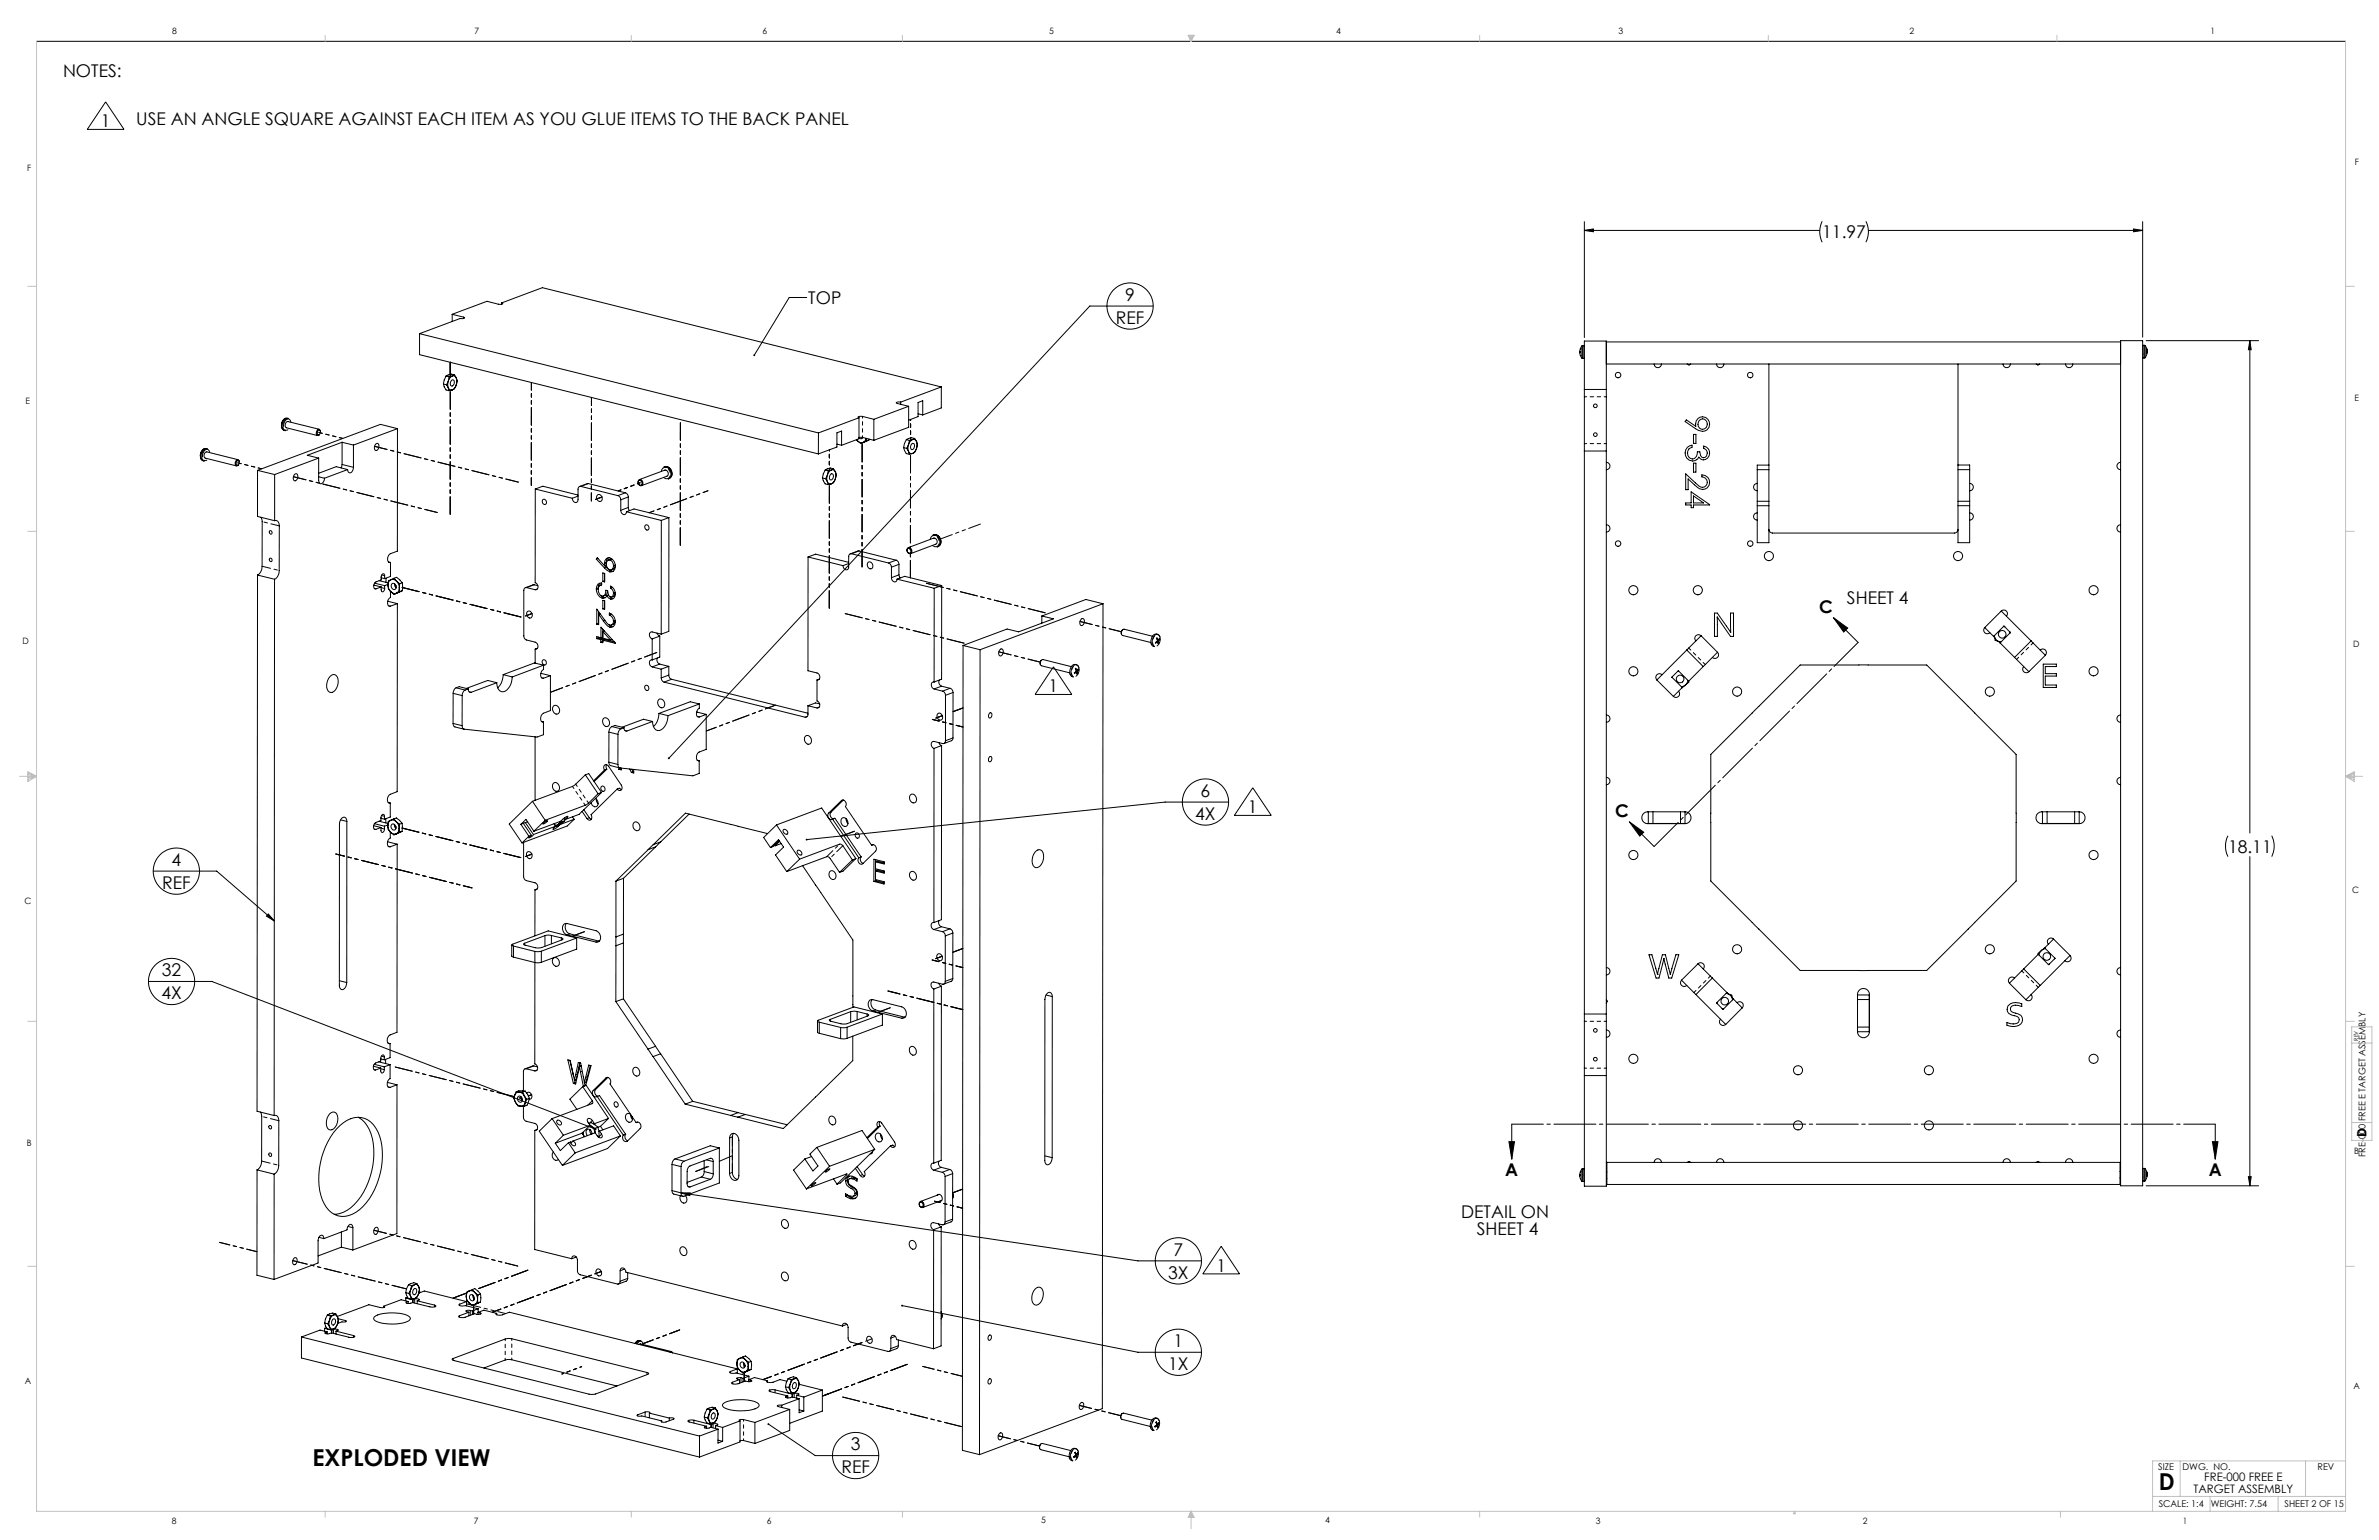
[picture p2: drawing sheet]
<svg xmlns="http://www.w3.org/2000/svg" width="864mm" height="559mm" viewBox="0 0 864 559" stroke-linecap="round" stroke-linejoin="round" font-family="sans-serif">
<defs><g id="words">
<g font-size="8.5">
<text x="113.4" y="531.8">EXPLODED VIEW</text>
<text x="783.7" y="540.7">D</text>
</g>
<g font-size="6.4">
<text x="22.9" y="27.8">NOTES:</text>
<text x="36.6" y="46.2">1</text>
<text x="49.5" y="45.3">USE AN ANGLE SQUARE AGAINST EACH ITEM AS YOU GLUE ITEMS TO THE BACK PANEL</text>
<text x="661.5" y="86.5">11.97</text>
<text x="293.4" y="110.2">TOP</text>
<text x="408.5" y="109.2">9</text>
<text x="405.1" y="117.5">REF</text>
<text x="670.5" y="219">SHEET 4</text>
<text x="660.4" y="222.4">C</text>
<text x="380.7" y="251.2">1</text>
<text x="435.8" y="289.2">6</text>
<text x="433.9" y="297.5">4X</text>
<text x="453" y="295.1">1</text>
<text x="586.3" y="296.5">C</text>
<text x="808.8" y="309.4">18.11</text>
<text x="62.3" y="314.3">4</text>
<text x="58.9" y="322.6">REF</text>
<text x="58.8" y="354.3">32</text>
<text x="58.6" y="362.6">4X</text>
<text x="546.4" y="426.9">A</text>
<text x="801.8" y="426.9">A</text>
<text x="530.4" y="442.1">DETAIL ON</text>
<text x="536.1" y="448.3">SHEET 4</text>
<text x="426" y="455.7">7</text>
<text x="441.6" y="461.4">1</text>
<text x="424.1" y="464">3X</text>
<text x="426" y="488.8">1</text>
<text x="424.1" y="497.2">1X</text>
<text x="308.9" y="526.3">3</text>
<text x="305.4" y="534.7">REF</text>
</g>
<text font-size="4.7" x="859" y="412.4" transform="rotate(-90 859 412.4)">D</text>
<g font-size="4.2">
<text x="800.2" y="537.5">FRE-000 FREE E</text>
<text x="796.3" y="541.7">TARGET ASSEMBLY</text>
</g>
<g font-size="3.4">
<text x="858.7" y="419.8" transform="rotate(-90 858.7 419.8)">FRE-000 FREE E TARGET ASSEMBLY</text>
<text x="783.5" y="533.3">SIZE</text>
<text x="792.3" y="533.3">DWG. NO.</text>
<text x="841.3" y="533.4">REV</text>
<text x="783.6" y="546.8">SCALE: 1:4</text>
<text x="802.5" y="546.9">WEIGHT: 7.54</text>
<text x="829.3" y="546.8">SHEET 2 OF 15</text>
</g>
<g font-size="3.2">
<text x="62.5" y="12.4">8</text>
<text x="172.3" y="12.3">7</text>
<text x="276.8" y="12.4">6</text>
<text x="380.9" y="12.4">5</text>
<text x="485" y="12.3">4</text>
<text x="587.5" y="12.4">3</text>
<text x="693.2" y="12.4">2</text>
<text x="802.4" y="12.4">1</text>
<text x="854.9" y="59.8">F</text>
<text x="9.9" y="62">F</text>
<text x="9.3" y="146.5">E</text>
<text x="854.7" y="145.5">E</text>
<text x="8.2" y="233.6">D</text>
<text x="854.3" y="234.9">D</text>
<text x="8.9" y="328.1">C</text>
<text x="853.9" y="324.1">C</text>
<text x="9.7" y="415.8">B</text>
<text x="854.6" y="418.6">B</text>
<text x="9" y="502">A</text>
<text x="854.3" y="503.9">A</text>
<text x="62.3" y="552.9">8</text>
<text x="172" y="552.9">7</text>
<text x="278.3" y="552.9">6</text>
<text x="377.9" y="552.8">5</text>
<text x="481" y="552.8">4</text>
<text x="579.3" y="552.8">3</text>
<text x="676.2" y="552.9">2</text>
<text x="792.4" y="552.8">1</text>
</g>
<text font-size="2" x="856" y="377.7" transform="rotate(-90 856 377.7)">REV</text>
</g></defs>
<g fill="none" stroke="#000" stroke-width=".36">
<path d="M13.3 15h838.2M38.3 37l6.7 10h-13.3zM575.1 83.6l3.3-.5v1zM575.1 80.4v42.1M575.1 83.6h85.5M661.5 80.3a8.6 8.6 0 0 0 0 7.6M677.3 80.3a8.3 8.3 0 0 1 0 7.6M678.3 83.6h99.5M774.5 83.1l3.3 .5-3.3 .5zM777.8 80.4v41.9M164.1 114.1l4.2 1 .3 .3-1.6 .2-14.7 5.5M164.1 114.1v2.5"/>
<path d="M182.2 109.9l.3 .3-1.6 .2-4.1-1.1-12.7 4.8M182.2 109.9l14.7-5.5 144.8 36M182.2 109.9v.5M292.8 107.9h-6.3l-12.7 21M418.6 111.1h-23l-152.8 164.1M152.3 121.1l144.8 36M152.3 121.1v7.6l144.8 36M161 139.3l.9 2.2 1.2 .3M161 139.3l1.1 .3M161.9 136.5l-.7 1.5-.2 1.3M161.9 136.5l1.2 .2M162.1 139.6l.6 1.2"/>
<path d="M162.8 138.2l-.3 1.4 .2 1.2M162.8 138.2l-.7 1.4M163.1 136.7l-.3 1.5M163.9 138l.3-.2a1.09 1.09 0 0 1 .7 1.3 1.09 1.09 0 0 1-1.2 .8l-.3-.7zM164.2 136.4l-.8 .7-.6 1.1M164.2 136.4a1.11 1.11 0 0 1 1.4 .8M164.2 136.4l-1.1 .3M165 136l-.8 .4M165 136a3.1 3.1 0 0 0-3.1 .5M165 136l.6 1.2M165.6 137.2l.3 1.1-.3 1.4M165.6 139.7l-.6 1.1-.8 .7"/>
<path d="M165.6 139.7l-.6 1.4-.8 .4M165.6 137.2l.3 1-.3 1.5M573.7 129l.6 1 .8-.1M573.7 126.5v.1a.59 .59 0 0 0 0 1.1v.2a.54 .54 0 0 0 0 1v.1M573.7 126.5h.1M573.7 129h.1M575.1 125.7l-.8-.2-.6 1M583.1 132.1h186.7M583.1 124.1h186.7M600.5 132.1a1.32 1.32 0 0 0 1.3 1.3 1.32 1.32 0 0 0 1.3-1.3M612.5 132.1l.6 .4 .7-.4M623.1 132.1a1.34 1.34 0 0 0 1.4 1.3 1.34 1.34 0 0 0 1.3-1.3"/>
<path d="M642.1 132.1v36.7M710.8 132.1v36.6M727.1 132.1a1.34 1.34 0 0 0 1.4 1.3 1.34 1.34 0 0 0 1.3-1.3M739.1 132.1l.7 .4 .6-.4M749.8 132.1a1.32 1.32 0 0 0 1.3 1.3 1.32 1.32 0 0 0 1.3-1.3M769.8 123.6h8v306.7h-8zM777.8 125.5l.9-.2 .7 1.9M779.1 123.6h40.8M779.2 126.4l.2 1zM779.3 127.9h.1M779.4 127.9l-.7 2-.9-.2M779.4 127.4v.2"/>
<path d="M779.4 127.6l-.2 .6 .2-.3M779.4 127.6v.2M816.7 123.6l.5 3.3h-1zM816.7 123.6v178.7M102.5 153l-.3 1.2M103 152.3a1.29 1.29 0 0 1 1.7-.5 2.58 2.58 0 0 0-1.1 4.5 2.32 2.32 0 0 1-.6-4zM103.6 151.8a3 3 0 0 0-1 4.1M115.5 156.2l.2-.1a.86 .86 0 0 1 .6 1 .86 .86 0 0 1-1 .6l-.1-.9zM115.8 155.8l-11.3-2.8a1.32 1.32 0 0 0-.5 2.2l11.3 2.8M116.3 156.5l-.5-.7a1.2 1.2 0 0 0-.9 1 1.2 1.2 0 0 0 .6 1.2l.5-.4M144.3 155.5v44.5l-2.6 .9a2.02 2.02 0 0 0-.4 3.2h.4M144.3 155.5l-16 6"/>
<path d="M144.3 155.5l-6.2-1.5-44.6 16.7M162.7 140.8a1.16 1.16 0 0 0 1.5 .7M162.7 140.8l.4 1M164.2 141.5l-1.1 .3M297.1 157.1v7.6M310.9 159.5l.4 .5zM311.8 151.6l-.3-.3 1.6-.2 4.1 1.1M311.8 158.7h1.3l4.1 1.1M311.8 151.6l-14.7 5.5M311.8 151.6v7.6l-6.3 2.4M313.2 158.7a.73 .73 0 0 1-.7 .5 .73 .73 0 0 1-.7-.3M314.4 159.1l-.4 .9-.6 .5"/>
<path d="M314.4 159.1l.1 .9M314.5 160l-1.1 .5M315.5 159.6l-2.1 1M315.5 159.6l-1 .4M315.5 159.3v.3M317.2 152.2v7.6M327 145.9h-1.1l-.6 .3 4.5 1.2M327 145.9v.8M329 159.5l-1 2.9M329 159.5l1.1 .3M329.8 147.4l-12.6 4.8M329.8 147.4v7.6l-12.6 4.8"/>
<path d="M330.1 159.8l-.3 1.5M331.3 159.5a1.11 1.11 0 0 1 1.4 .7M331.3 159.5l-1.1 .9-.4 .9M331.3 159.5l-1.2 .3M332 159.1a2.88 2.88 0 0 0-3 .4M332 159.1l-.7 .4M332 159.1l.7 1.1M333.3 150.1l1.7 .5M335 150.6v-5.2l-1.7 .6v5.2l-3.5 1.3M341.7 140.4l-14.7 5.5M341.7 140.4v7.6l-6.7 2.6M575.1 141.3v22.4"/>
<path d="M575.1 141.3v-17.5h8v17.5M575.1 141.3h8M583.1 141.3v22.4M612.1 152.4l3.5 2.3a2.63 2.63 0 0 1 2-3.4 2.63 2.63 0 0 1 3.1 2.4 2.63 2.63 0 0 1-2.7 2.8l-1.5-.3-4.8-3.2zM614.8 157.6h.8v3.3h-.8zM617.3 152.2a1.81 1.81 0 0 1 2.4 1.9 1.81 1.81 0 0 1-2.8 1.3 2.11 2.11 0 0 1 .4-3.2zM73 164l-.3 1.3M73.6 163.3a1.35 1.35 0 0 1 1.6-.5 2.58 2.58 0 0 0-1.1 4.5 1.8 1.8 0 0 1-1.2-2.7zM74.2 162.8a2.9 2.9 0 0 0-1 4.1M86.1 167.3l.2-.2a.86 .86 0 0 1 .5 1 .86 .86 0 0 1-.9 .6l-.1-.9zM86.4 166.8l-11.3-2.8a1.32 1.32 0 0 0-.6 2.2l11.3 2.9M86.9 167.5l-.3-.6a1.08 1.08 0 0 0-1.2 .8 1.08 1.08 0 0 0 .7 1.3l.4-.3"/>
<path d="M93.5 170.7l6.2 1.5M93.5 170.7v16.7l6.2 1.5M99.7 172.2v16.7M107 172.1l.6-.2a1.52 1.52 0 0 1-.6 2.6 1.56 1.56 0 0 1 0-2.4zM115.7 166.2v8.1l.3 1 .3 .2a1.72 1.72 0 0 0 1.5-2M115.7 166.2l-16 6M115.7 173l2.1 .5M124.2 160.5v8.1l-.3 1.2M124.2 160.5l4.1 1M124.2 160.5l-12.7 4.7 4.2 1M126.2 170.4l-8.4 3.1M126.2 170.4l-4.1-1.1-6.4 2.4"/>
<path d="M128.3 161.5v8.1a1.39 1.39 0 0 1-.3 1.5 1.39 1.39 0 0 1-1.5 .3l-.3-1M136.4 161.1l.7-.2a1.53 1.53 0 0 1-.7 2.6 1.56 1.56 0 0 1 0-2.4zM194.3 177.4v34.1a1.29 1.29 0 0 1 1.1 1.2 1.29 1.29 0 0 1-1.1 1.3l-3.1-.8a.88 .88 0 0 0-1.1 1v16.5a1.47 1.47 0 0 0 1.1 1.5l3.1 .8a1.29 1.29 0 0 1 1 1.3 1.29 1.29 0 0 1-1 1.2M194.3 177.4l13.5 3.4M194.3 177.4l2.8-1 12.7 3.2M210.4 176.5l3-1.1 13.6 3.4a1.55 1.55 0 0 1 1.1 1.5v3.8l.4 1.2M216.9 179.6a1.3 1.3 0 0 1 1.6 .7 1.3 1.3 0 0 1-.5 1.7 1.43 1.43 0 0 1-1.3-.8 1.43 1.43 0 0 1 .2-1.6zM231.8 174.4a.85 .85 0 0 1 1.2 .6 .85 .85 0 0 1-.7 1.1l-.6-.7zM231.8 174.2a1.1 1.1 0 0 1 1.5 .6 1.1 1.1 0 0 1-.8 1.4 1.4 1.4 0 0 1-.7-2zM232.1 174l9.2-3.4a1.22 1.22 0 0 1 1.2 .8 1.22 1.22 0 0 1-.4 1.4l-9.2 3.4M241 169.5a2.29 2.29 0 0 1 2.7 1.4 2.29 2.29 0 0 1-1.1 2.9 2.38 2.38 0 0 0 .8-2.8 2.38 2.38 0 0 0-2.4-1.5zM242.4 169.4l.1 .1a2.64 2.64 0 0 1 1.2 3.5"/>
<path d="M298.6 173.4l.9 2.2 1.2 .3M298.6 173.4l1.1 .3M299.5 170.6l-.6 1.3-.3 1.5M299.5 170.6l1.2 .2M299.7 173.7l.7 1.1M300.4 174.8a1.16 1.16 0 0 0 1.4 .7M300.4 172.3l-.3 1 .3 1.5M300.4 172.3l-.7 1.4M300.4 174.8l.3 1.1M300.7 170.8l-.3 1.5M301.5 172.1l.3-.2a1.09 1.09 0 0 1 .7 1.3 1.09 1.09 0 0 1-1.2 .8l-.2-.7zM301.8 170.5a1.06 1.06 0 0 1 1.4 .7"/>
<path d="M301.8 170.5l-.8 .7-.6 1.1M301.8 170.5l-1.1 .3M301.8 175.5l-1.1 .4M302.6 170.1a3 3 0 0 0-3.1 .5M302.6 170.1l-.8 .4M302.6 170.1l.6 1.1M303.2 171.2l.3 1.2-.3 1.3M303.2 173.7l-.6 1.2-.8 .6M303.2 173.7l-.6 1.5-.8 .3M303.2 171.2l.4 1.1-.4 1.4M303.8 161.1l1.7 .5M305.5 161.6v-5.2l-1.7 .7v5.1l-6.7 2.5"/>
<path d="M311.3 160a1.78 1.78 0 0 0 2.1 .5M311.3 160l1.2 .9M313.4 160.5l-.9 .4M313.4 160.6l-.9 .3M328 162.4l1 2.2 1.1 .3M328 162.4l1.1 .3M329.1 162.7l.7 1.1M329.8 163.8a1.12 1.12 0 0 0 1.5 .7M329.8 161.3l-.2 1 .2 1.5M329.8 161.3l-.7 1.4M329.8 163.8l.3 1.1M331 161.1l.3-.2a1.17 1.17 0 0 1 .7 1.2 1.17 1.17 0 0 1-1 1.1l-.5-.9z"/>
<path d="M331.3 164.5l-1.2 .4M332.7 160.2l.2 .9-.2 1.6M332.7 162.7l-.6 1.2-.8 .6M332.7 162.7l-.7 1.4-.7 .4M332.7 160.2l.3 1.1-.3 1.4M575.1 163.7v204.2M575.1 163.7h8M583.1 167.8a1.32 1.32 0 0 1 1.3 1.3 1.32 1.32 0 0 1-1.3 1.3M583.1 163.7v204.2M611.9 171.9l4.9 4.5a1.88 1.88 0 0 0 2.9-.9 1.88 1.88 0 0 0-1.9-2.5v-.7a2.65 2.65 0 0 1 2.8 3.5 2.65 2.65 0 0 1-4.3 1.1l-3.5-3.1v3.9h-.9zM612.6 162.3l1.6-.8v.8a2.04 2.04 0 0 0-1.6 2.5 2.04 2.04 0 0 0 2.6 1.5l.6-.7 .4-1.7h.8l.3 1.4 .4 .6a1.21 1.21 0 0 0 1.8-.5 1.9 1.9 0 0 0-1-2.8v-.7a2.44 2.44 0 0 1 2.1 3 2.44 2.44 0 0 1-3.3 1.6l-.6-.6a2.72 2.72 0 0 1-3.7 1 2.72 2.72 0 0 1-1.1-3.7zM613.9 178.5l6.7 4.7h-5.8v1h-.9v-1h-2v-.7h2z"/>
<path d="M614.8 180l3.6 2.5h-3.6zM614.8 168.1h.8v3.2h-.8zM637.9 168.8h4.2v28.1h-4.2zM637.9 175.4a1.34 1.34 0 0 0-1.3 1.3 1.34 1.34 0 0 0 1.3 1.4M710.8 168.7h4.2v28.2h-4.2zM715 175.4a1.34 1.34 0 0 1 1.4 1.3 1.34 1.34 0 0 1-1.4 1.4M769.8 167.8a1.32 1.32 0 0 0-1.3 1.3 1.32 1.32 0 0 0 1.3 1.3M94.7 187.7l.5 1.6-.1 16.2a3.6 3.6 0 0 1-1.6 3.2M97.9 192.7a.57 .57 0 0 1 .8 .4 .57 .57 0 0 1-.6 .6l-.3-.4zM99.7 188.9a1.47 1.47 0 0 1 1.7 2v16.1a3.4 3.4 0 0 1-1.7 3.2M197.1 181.3a.93 .93 0 0 1 1.2 .6 .93 .93 0 0 1-.7 1.2l-.7-.8zM207.8 180.8a1.14 1.14 0 0 0 .5 1.3 1.14 1.14 0 0 0 1.5-.3v-4.3a.92 .92 0 0 1 1.1-1l13.4 3.3a1.64 1.64 0 0 1 1.1 1.6v3.8a1.12 1.12 0 0 0 .5 1.3 1.12 1.12 0 0 0 1.4-.3l.1-.5"/>
<path d="M209.8 180l-2 .8M227.4 185.7l2.8-1 12.6 3.1M227.4 185.7l12.7 3.1M234.3 190.6a.93 .93 0 0 1 1.2 .6 .93 .93 0 0 1-.7 1.1l-.7-.7zM240.1 188.8l-.1 41.3M242.8 187.8l-2.7 1M242.8 187.8v41.3l-2.8 1M329.5 199.1a.84 .84 0 0 1 1.1 .6 .84 .84 0 0 1-.6 1l-.7-.7zM329.5 198.9a1.08 1.08 0 0 1 1.5 .6 1.08 1.08 0 0 1-.9 1.4l-.6-.5a1.25 1.25 0 0 1 0-1.5zM329.7 198.7l9.2-3.4a1.23 1.23 0 0 1 1.2 .8 1.23 1.23 0 0 1-.4 1.3l-9.2 3.5M338.6 194.2a2.35 2.35 0 0 1 2.6 .8 2.35 2.35 0 0 1 .1 2.8l-1.1 .7a2.38 2.38 0 0 0 .8-2.8 2.38 2.38 0 0 0-2.4-1.5zM340 194.1h.1a2.69 2.69 0 0 1 1.2 3.6"/>
<path d="M583.1 190.4a1.32 1.32 0 0 1 1.3 1.4 1.32 1.32 0 0 1-1.3 1.3M637.9 186.1a1.32 1.32 0 0 0-1.3 1.3 1.32 1.32 0 0 0 1.3 1.3M642.1 192.1a1.39 1.39 0 0 0 1.4 1.3h66a1.39 1.39 0 0 0 1.3-1.3M715 186.1a1.32 1.32 0 0 1 1.4 1.3 1.32 1.32 0 0 1-1.4 1.3M769.8 190.4a1.32 1.32 0 0 0-1.3 1.4 1.32 1.32 0 0 0 1.3 1.3M93.5 208.7l6.2 1.5M93.5 208.7l-.2 194.5 6.2 1.6M99.7 210.2l-.2 194.6M135.7 212.3l2.7 .7M136 211.6l3.6 .9M137.7 210.7l3.2 .8M138.4 209.7l1.2 .3"/>
<path d="M139.6 210v-1.4l-.6-.4-.6 .8v1.4l-1.9 .7-.6 .6-.3 1 .5 1 2.3-.7M139.6 212.5v1.4l-.6 .8-.6-.4v-1.3M140.1 209.8v1.5M140.8 218.2l3.5 .8M140.9 212.3a3.3 3.3 0 0 0 1 2.4M140.9 212.3a2.36 2.36 0 0 0 1 2.4M140.9 212l-1.3 .5M141 203.9l.7 .2M141.7 214.6v2.2a2.02 2.02 0 0 0-.4 3.2l3-1M141.7 204.1v5.1l-2.1 .8M141.9 214.7a1.94 1.94 0 0 0 2 .5M141.9 210.4a2.08 2.08 0 0 0-1 1.9"/>
<path d="M141.9 210.4a1.94 1.94 0 0 1 2 .5M141.9 210.4l-.9 .4-.1 1.5M141.9 214.7l1.2 1M142.3 211.8a1.09 1.09 0 0 1 1.4 .7 1.09 1.09 0 0 1-.8 1.4l-.6-.5a1.25 1.25 0 0 1 0-1.6zM143.1 209.8l.9-.3 2 2M143.1 209.8l-1.2 .6M143.1 209.8l.8 1.1M143.2 211.8l.1 .7 .5 .8M143.9 210.9l1.2 .9M143.9 210.9l.9 1.4 .2 1M143.9 215.2l-.8 .5M144 215.3l-.9 .4"/>
<path d="M144.3 219l-.1 68.3-2.5 .9a2.02 2.02 0 0 0-.4 3.2h.4M145 213.3a2.08 2.08 0 0 1-1.1 1.9M145 213.3l.1 1.4M145.1 211.8l-.1 1.5M145.1 214.7l-1.2 .5M146 211.5v2.8M146 214.3l-2 1M146 211.5l-.9 .3M146 214.3l-.9 .4M195.3 212.5l-1.6-.3-3 1.1M216.5 202.9l3.7 4 1.2 .6M216.5 213.7a1.84 1.84 0 0 1 1.9-2.2v.7a2.01 2.01 0 0 0-.8 3.3 1.13 1.13 0 0 0 1 .8 1.13 1.13 0 0 0 1-.6l.3-1.5 .7 .1 .2 1.4 .9 1 .8-.5 .2-.9"/>
<path d="M216.5 213.7a3.4 3.4 0 0 0 2.1 3.3M216.5 202.9l.3-.5 2.7 2.9M217.1 202.6l-.6 .3M217.1 213.5v.3M217.1 213.5l-.6 .2M217.8 211.7l-.5 .7-.2 1.1M218.2 216.1l1 .7M218.4 212.2l-.5 .1M218.8 207.9l.7 .2v3.1l-.7-.2zM218.8 217.8l.7 .2v3.1l-.7-.2zM219.2 216.8l.6 .1M219.2 216.8l-.6 .2"/>
<path d="M219.4 204.4l.2-1 1.1-1a2.94 2.94 0 0 1 2.5 1.8 2.94 2.94 0 0 1-.5 3.1l-1.3 .2M219.4 204.4l.1 .9M219.5 208.1v2.6M219.5 218v2.7M219.5 210.7l-.7 .3M219.5 210.7v.1M219.5 205.2l1.4 1.4 1.1 .7M220.1 204.2v.8l-.6 .3M220.1 204.2l-.7 .2M220.3 216.1a1.41 1.41 0 0 1-1.7 .9M220.3 216.1l.5 .8 .9 .5M220.5 214.4a1.7 1.7 0 0 1-1.4 1.9"/>
<path d="M220.8 202.4l-.6 .8-.1 1M220.9 215.9l-.6 .2M221.4 203.2a2.22 2.22 0 0 1 1.3 2.1M221.4 203.2a1.52 1.52 0 0 0-1.2 2.3 1.33 1.33 0 0 0 .8 1.1 1.33 1.33 0 0 0 1.4-.3l.3-1M221.4 216.5l.9 .7-.6 .2M221.4 203.2l.6-.3-1.1 .3M221.7 213.4v-.7a2.81 2.81 0 0 1 .6 4.7h-.6M221.7 213.4l.7 .7 .3 1.2M222 207.3h.6M222 207.3l-.6 .2M222.3 213.1l-.6 .3M222.7 205.3l.6-.2v.5a1.53 1.53 0 0 1-1.4 1.2"/>
<path d="M222.7 215.3l.6-.2-.2 .9-.4 .4M222.7 216.4l-.6 .2M293.3 202.1v41.3l3.3 .8a1.29 1.29 0 0 1 1.1 1.3 1.29 1.29 0 0 1-1.1 1.2M293.3 202.1l12.7 3.1M293.3 202.1l2.8-1 12 2.9M306 205.2a1.14 1.14 0 0 0 .6 1.4 1.14 1.14 0 0 0 1.4-.4l.1-4.2a.89 .89 0 0 1 1-1.1l13.9 3.6 .6 1.3v3.8a1.12 1.12 0 0 0 .6 1.3 1.12 1.12 0 0 0 1.4-.3v-.5M308.1 204.5l-2.1 .7M308.6 201l3-1.1 13.7 3.4a1.55 1.55 0 0 1 1 1.5v3.8l.4 1.1M315.1 204.1a1.3 1.3 0 0 1 1.7 .6 1.3 1.3 0 0 1-.6 1.7 1.45 1.45 0 0 1-1.3-.8 1.45 1.45 0 0 1 .2-1.5zM325.6 210.1l13.5 3.4M325.6 210.1l2.8-1 13.4 3.4M339.1 213.5v34"/>
<path d="M341.8 212.5v34l-2.7 1M341.8 212.5l-2.7 1M400.4 219.1l-.2 292-44.6 16.7M400.4 219.1l-44.6 16.7M400.4 219.1l-6.2-1.6-16 6M191.5 221.9a1.31 1.31 0 0 1 1.6 .7 1.31 1.31 0 0 1-.5 1.7 1.46 1.46 0 0 1-1.3-.9 1.46 1.46 0 0 1 .2-1.5zM194.3 235.5v5.1M195.1 235.2l-.8 .3M197 239.5a.93 .93 0 0 1 1.3 .6 .93 .93 0 0 1-.7 1.2l-.8-.8zM216.6 231.7l1.5 .4M217.3 226.2h.1M217.3 221.9v4.3"/>
<path d="M217.3 231.2v.3M217.3 231.5l1.5 .4M217.3 226.2l-.7 .3M217.3 231.5l-.7 .2M217.3 222.9a10.1 10.1 0 0 0 4.1 4.7M217.3 222.9v3.8l-.7-.2M217.8 222.7l-.5 .2M218.1 232.1v.9M218.2 231.4v-3.8l5.1 5.8-4.5-1.1 .7-.2 3.6 .8M218.2 231.4l-1.6-.4v.7M218.8 231.9v1.3l-.7-.2M218.8 228.3v3.3l2.9 .7"/>
<path d="M218.8 232.8h.1M218.8 231.2l-.6 .2M218.8 232.8l-.7 .2M218.8 231.9l-.7 .2M219.4 229l-.6 .2 2.9 3.1M219.5 220.7l-.7 .2M219.5 220.7h.1M220.9 226.7l1.1 .6M221.2 223.2v-.8a3.2 3.2 0 0 1 1.5 4.9l-1.3 .3M221.2 223.2a2.35 2.35 0 0 1 1.5 2.2M221.8 222.8l-.6 .4M222 227.3l.6 .1"/>
<path d="M222 227.3l-.6 .3M222.2 232.1l-.5 .2M222.6 226.6l-.7 .2M222.7 225.4a1.23 1.23 0 0 1-.8 1.4 1.23 1.23 0 0 1-1.5-.6l-3.8-5.2v5.5M222.7 225.4l.6-.2-.3 1-.4 .4M236.7 239.5a1.29 1.29 0 0 0-1 1.2 1.29 1.29 0 0 0 1 1.3l3.3 .8M236.7 231.8v7.7M238.5 229.7l1 1.1M238.7 238.8l-.2 .2a1.61 1.61 0 0 0 1 2l3.3 .8M239.5 230.8l-2.8 1M239.5 230.8v7.6l-2.8 1.1M240 230.1l-3.3-.8a1.29 1.29 0 0 0-1 1.3 1.29 1.29 0 0 0 1 1.2"/>
<path d="M349.6 234.2l-.2 292.1 6.2 1.5M349.6 234.2l6.2 1.6M355.8 235.8l-.2 292M363 235.7l.7-.3a1.5 1.5 0 0 1-.7 2.6 1.52 1.52 0 0 1 0-2.3zM378 239.6l-.4 .7v.8M378.2 223.5l4.2 1-12.6 4.8-4.2-1.1-16 6M378.2 223.5v2.6M392.5 224.7l.3-.3a1.33 1.33 0 0 1 .9 1.5 1.33 1.33 0 0 1-1.2 1.1 1.53 1.53 0 0 1 0-2.3zM407.5 228.6l-.4 .7v.8M418.4 230.9l-10.3-2.6a1.32 1.32 0 0 0-.6 2.3l10.3 2.6M419.9 232.8l.4 .1M420.1 232.2l.3 .1"/>
<path d="M420.4 233.3l.2 .1M420.9 232l-.1-.2a.35 .35 0 0 1-.4 .5 .35 .35 0 0 1-.2-.6l-.2-.2-.2 .2a.87 .87 0 0 1 .3 .9 .87 .87 0 0 1-.6 .6h.4a.34 .34 0 0 1 .5-.3 .34 .34 0 0 1 0 .6l.2-.1M420.9 232l-.4 .7 .1 .7M420.9 232h-.2M421 231.1a1.53 1.53 0 0 0-1.6-1 1.53 1.53 0 0 0-1.4 1.4 2.02 2.02 0 0 0 1.1 3.1M421.1 232.1l-.3 1.3M612.3 235.9l-10.8 10.8M612.3 235.9l6 6M617.5 230.7l-5.2 5.2M617.5 230.7a1.35 1.35 0 0 0-1.9 0 1.35 1.35 0 0 0 0 1.9M617.5 230.7l6 6M622.4 222.5h1l4.8 7v-7h1.1v8.4h-1.1l-4.8-7v7h-1z"/>
<path d="M623.4 223.9h.1M623.5 236.7l-5.2 5.2M623.5 236.7a1.32 1.32 0 0 1 0 1.8 1.32 1.32 0 0 1-1.9 0M665.6 224.1l8.9 9M665.6 224.1l5.1 3.8-1.4 1.4zM720.5 227.7a1.32 1.32 0 0 0 0 1.9 1.32 1.32 0 0 0 1.8 0M720.5 227.7l3.5 3.6M723.7 230.9l3.8-3.7 2.3 2.3-3.7 3.8M723.9 230.7a2.96 2.96 0 0 0 1.9 2.2l-1.5-.6zM725.7 233l5.6 5.5M725.8 232.9l.5 .1zM726.5 221.7a1.32 1.32 0 0 1 1.8 0 1.32 1.32 0 0 1 0 1.9"/>
<path d="M726.5 221.7l-6 6M726.5 221.7l10.8 10.9M727.3 227.3l.4 .1M727.4 227.3l.4 .1M729.6 229.3l.1 .4-.1-.4M731.3 238.5l5.2 5.2M737.3 232.6l5.2 5.2M737.3 232.6l-6 5.9M740.6 235.9a1.33 1.33 0 0 1 1.9 0 1.33 1.33 0 0 1 0 1.9M742.5 237.8l-6 5.9M119.8 245.4a1.54 1.54 0 0 1 1.7-.6 1.54 1.54 0 0 1 1.2 1.4 4.1 4.1 0 0 1-2.6 5.1 2.62 2.62 0 0 1-1.4-3.6zM170 250l-1.2 .4a2.33 2.33 0 0 0-1 2l-.1 10.9a1.06 1.06 0 0 0 .8 1.3l26.5 2.8 2.3-.8v-4.6"/>
<path d="M170 250l-3.3-.8-1.1 .4a2.33 2.33 0 0 0-1.1 2v11.4l.6 .8 3.3 .8M180.3 247.7l-9.3 3.5a.97 .97 0 0 1-1-1.2M180.3 247.7l-3.2-.8-7.8 2.9M182.7 244.8a6.2 6.2 0 0 1-2 4.8M182.7 244.8l3.2 .8M185.9 245.6a5.6 5.6 0 0 1-3.1 5.4 2.62 2.62 0 0 1-2.5-3.3M196.3 244.4l3.5 .8M197.3 241.4v1.5a2.03 2.03 0 0 0-.4 3.2l2.9-.9M197.3 241.4l-11.4 4.2M197.3 241.4l-3.3-.8-11.3 4.2M199.8 245.2v12.6l-2.5 1a2.05 2.05 0 0 0-.4 3.2h.4M200.9 256.2a1.65 1.65 0 0 1 2.1 .8 1.65 1.65 0 0 1-.6 2.1 1.83 1.83 0 0 1-1.7-1 1.83 1.83 0 0 1 .2-1.9z"/>
<path d="M234.2 248.8a.92 .92 0 0 1 1.3 .6 .92 .92 0 0 1-.7 1.1l-.7-.7zM239.1 253.9a1.65 1.65 0 0 1 2.1 .8 1.65 1.65 0 0 1-.7 2.1 1.83 1.83 0 0 1-1.6-1 1.83 1.83 0 0 1 .2-1.9zM239.2 258.9a6.4 6.4 0 0 1-2 4.8M239.2 258.9l3.3 .8M240 242.8v3.2a1.58 1.58 0 0 0 1.1 1.5l51.2 12.7a.87 .87 0 0 0 1-.9v-3.2M242.5 259.7a4.8 4.8 0 0 1-3.8 5.4 2.89 2.89 0 0 1-1.8-3.3M242.8 241.8v3.2a1.47 1.47 0 0 0 1 1.5l49.5 12.3M242.8 241.8l-2.8 1M252.8 258.5l3.6 .7M253.9 255.4v1.6a2.02 2.02 0 0 0-.5 3.2l3-1M253.9 255.4l-3.3-.8-11.4 4.3M253.9 255.4l-11.4 4.3"/>
<path d="M256.4 259.2v12.7l-2.6 1a2.05 2.05 0 0 0-.4 3.2l.4-.1M296.6 246.7v7.7a1.29 1.29 0 0 1 1 1.2 1.29 1.29 0 0 1-1 1.3l-3.3-.8M297.4 246.4l-.8 .3M297.6 255.4l-1.5-.3-2.8 1M339.1 247.5a1.29 1.29 0 0 0-1.1 1.2 1.29 1.29 0 0 0 1.1 1.3l3.3 .9 .7 .9 .1 17a.89 .89 0 0 1-1 1l-3.1-.8a1.29 1.29 0 0 0-1.1 1.3 1.29 1.29 0 0 0 1.1 1.3M340.4 259a1.23 1.23 0 0 1 1.7 .7 1.23 1.23 0 0 1-1 1.6 1.51 1.51 0 0 1-.7-2.3zM341 246.8l-.1 .2a1.63 1.63 0 0 0 .9 2l3.1 .8a1.64 1.64 0 0 1 1.1 1.5l-.1 16.7-.5 .8-2.7 1M359.2 258.8l.2-.2a.93 .93 0 0 1 .7 1.1 .93 .93 0 0 1-1.1 .7l-.2-.6zM382.4 242l6.7 10h-13.4zM388.9 241.9l-10.3-2.6a1.29 1.29 0 0 0-1 1 1.29 1.29 0 0 0 .5 1.3l10.2 2.6M390.5 243.8l.3 .1M390.6 243.2l.4 .1"/>
<path d="M390.9 244.3l.2 .1M391.5 243l-.1-.3a.42 .42 0 0 1-.4 .6 .42 .42 0 0 1-.4-.6h-.3a.83 .83 0 0 1 .4 .9 .83 .83 0 0 1-.7 .6l.1 .2 .3-.2a.34 .34 0 0 1 .5-.3 .34 .34 0 0 1 0 .6l.2-.1M391.5 243l-.4 .7v.7M391.5 243h-.3M391.5 242.1a1.53 1.53 0 0 0-1.6-1 1.53 1.53 0 0 0-1.3 1.4 2.02 2.02 0 0 0 1 3.1M391.7 243.1l-.3 1.3M583.1 259.4a1.32 1.32 0 0 1 1.3 1.4 1.32 1.32 0 0 1-1.3 1.3M601.5 246.7l5.9 6M603.4 244.8a1.35 1.35 0 0 0-1.9 0 1.35 1.35 0 0 0 0 1.9M607.1 245.5l-.1 .4M609.3 250.8a1.32 1.32 0 0 1 0 1.9 1.32 1.32 0 0 1-1.9 0M609.4 243.5l-.4 .1"/>
<path d="M611.8 248.6l-1.4 .6M611.8 248.6l-1.3 1.1M612.8 246.9l-1 1.7M613 247.2l.1 .3-1.3 1.1M618.3 241.9l-5.3 5.3-3.8-3.8-2.3 2.3 3.8 3.8-3.3 3.2M636.7 258.1l16.8-16.8h45.9l32.5 32.5v45.9l-32.5 32.4h-45.9l-32.5-32.4v-45.9zM734.6 241.9a1.32 1.32 0 0 0 0 1.8 1.32 1.32 0 0 0 1.9 0M741.7 241h4.8v.9h-4v2.5h4v.9h-4v3.3h4v.8h-4.8zM769.8 259.4a1.32 1.32 0 0 0-1.3 1.4 1.32 1.32 0 0 0 1.3 1.3M194.2 267.4v23M196.5 261.8l.8 .2M219.1 260.7a1.65 1.65 0 0 1 2.1 .8 1.65 1.65 0 0 1-.7 2.1 1.83 1.83 0 0 1-1.6-1 1.83 1.83 0 0 1 .2-1.9z"/>
<path d="M219.4 279.4a1.07 1.07 0 0 1-.2-1.4 1.07 1.07 0 0 1 1.4-.4l4.9 7.3a1.07 1.07 0 0 1 .3 1.4 1.07 1.07 0 0 1-1.4 .4l-.3-.4M219.4 279.4l-3.9 3.9M220.2 277.5l-.2 .7 .3 .9M220.3 279.1l-4.6 4.5M220.3 279.1l-.9 .3M224.7 278.6v.6M225.3 278.7v.2M225.3 278.9l.2 .1M225.3 278.9l-.6 .3M225.5 278.7v.7l-.8-.2M226.5 264.1l-1.1 .4a2.21 2.21 0 0 0-1.1 2v10.9l.2 .9 .4 .3 26.6 2.9 2.3-.9v-4.6M226.5 264.1l-3.3-.9-1.1 .5a2.04 2.04 0 0 0-1 2v11.4l.5 .7 3.4 .9"/>
<path d="M228.6 279l.6 1.3M229.4 279.1l.4 1M230 279.2v1.3l-.8-.2M236.9 261.8l-9.3 3.5a.93 .93 0 0 1-1.1-1.2M236.9 261.8l-3.3-.8-7.8 2.9M253.1 275.9l.7 .1M292.4 267.1a1.63 1.63 0 0 1 2 .8 1.63 1.63 0 0 1-.6 2.2 1.8 1.8 0 0 1-1.6-1.1 1.8 1.8 0 0 1 .2-1.9zM339.1 271.6l-.1 63.2M340.8 269.5l1 1M341.8 270.5l-2.7 1.1M341.8 270.5l-.1 63.2-2.7 1.1M359.2 274.7l.2-.2a.93 .93 0 0 1 .6 1.1 .93 .93 0 0 1-1 .7l-.2-1z"/>
<path d="M123.9 297.1a1.03 1.03 0 0 1 1.1-.6 1.03 1.03 0 0 1 .8 .9l.1 59.2a2.05 2.05 0 0 1-2 2.4l-.6-.8-.1-.7v-58.4zM135.6 299.6l2.7 .6M135.9 298.9l3.7 .9M137.6 298l3.3 .8M138.3 296.9l1.3 .4M139.6 297.3l-.1-1.4-.6-.4-.5 .8-.1 1.4-1.9 .7a1.35 1.35 0 0 0-.9 1.3 1.35 1.35 0 0 0 .9 1.3l1.9-.8M139.6 299.8l-.1 1.4-.6 .8-.5-.3-.1-1.5M140.1 297.1v1.5M140.8 299.6l.3 1.3 .7 1.1M140.8 299.6a2.3 2.3 0 0 0 1 2.4M140.8 299.3l-1.2 .5M140.9 291.2l.8 .2"/>
<path d="M141.7 291.4v5.1l-2.1 .8M141.8 297.7a1.98 1.98 0 0 0-1 1.9M141.8 297.7a1.78 1.78 0 0 1 2.1 .5M141.8 297.7l-.9 .4-.1 1.5M142.2 299.2a1.08 1.08 0 0 1 1.5 .6 1.08 1.08 0 0 1-.9 1.4l-.6-.5a1.2 1.2 0 0 1 0-1.5zM143 297.1l.9-.3 2 1.9M143 297.1l-1.2 .6M143 297.1l.9 1.1M143.2 299.2v.7l.5 .7M143.9 298.2l1.1 .9M143.9 298.2l.7 1.1 .3 1.3M145 299.1l-.1 1.5"/>
<path d="M145.9 298.7v3M145.9 298.7l-.9 .4M189.1 299.1l1.8-1.8 2.9 4.3M189.1 299.1l2.9 4.3M190 298.8l-.9 .3M190 298.8l2.9 4.3M190.7 298.5l-.7 .3M190.7 298.5l2.9 4.3M191.5 298.2l-.8 .3M193.3 290.8l-8.4 8.2 4.6 6.9M193.3 290.8l4.6 6.8M197.2 298.7l1.5-.9a1.8 1.8 0 0 1-1.7 1.2z"/>
<path d="M197.9 297.6l-4.1 4M200.9 284.2a1.63 1.63 0 0 1 2.1 .8 1.63 1.63 0 0 1-.7 2.1 1.8 1.8 0 0 1-1.6-1 1.8 1.8 0 0 1 .2-1.9zM201.1 298.9l.6 .9M201.5 299.6l.5 .2M201.7 299.8l-8.1 3M202.8 299l-1.4 .4M202.8 299l-.8 .8M203.4 298l-.6 1M203.8 297.7l.1 .5M203.9 298.2l-1.1 .8M205 296.7v1.1M205 297.8l-2 1.6-1 .4"/>
<path d="M205 297.8l-1.1 .4M205 297.2l.1 .2M205.1 297.4l1.1-1.2-1.2 .5-1.4 1.3-9.8 3.6M207.8 296.4l.6 .9M208.4 297.3l-5.1 1.9-1.5 1.3-1.1 .4 1-1.1M208.4 297.3l-2.5 2.4-16.4 6.2M211.9 293.8l2 2.9 .8 .6M212.5 281.2l-4.6 4.1-14.6 5.5M212.5 281.2l1.2-.5 4.7 6.8M212.5 281.2l4.6 6.8M216.1 289.7l.2 .1a1.71 1.71 0 0 1 0 2.9 1.61 1.61 0 0 1-1.7-1.4M216.5 289.9v.9l.6 .9"/>
<path d="M217.1 288l-4.2 4-15 5.6M218.3 285.4a.91 .91 0 0 1 1.3 .6 .91 .91 0 0 1-.7 1.1l-.7-.7zM218.4 287.5l-8.2 8-5.1 1.9M218.4 287.5l-1.3 .5M224.1 286.3l-9.5 9.3a1.05 1.05 0 0 1 .2 1.4 1.05 1.05 0 0 1-1.4 .4l-2.1-3M224.1 286.3l.8-.3 .7 .5M229.8 280.1h.2M229.8 280.1l-.6 .2M230.1 298.5a1.63 1.63 0 0 1 2.1 .8 1.63 1.63 0 0 1-.7 2.1 1.8 1.8 0 0 1-1.6-1 1.8 1.8 0 0 1 .2-1.9zM250.2 295.4l-10.3 10.1M281.9 299.3l16.4-6.1 12.4 18.3M281.9 299.3l8.4 12.4"/>
<path d="M281.9 299.3l-4.7 4.6 2.5 3.7M302.2 297.2a1.34 1.34 0 0 1-1.5-.5 1.34 1.34 0 0 1 .1-1.6l4.6-4.6a1.33 1.33 0 0 1 1.6 .5 1.33 1.33 0 0 1-.1 1.7l9.5 14M302.2 297.2l9.5 14.1M302.2 297.2l.9-.3 9.5 14M305.6 296.9a1.65 1.65 0 0 1 2.1 .9 1.65 1.65 0 0 1-.7 2.1 1.83 1.83 0 0 1-1.6-1 1.83 1.83 0 0 1 .2-2zM306.1 290.3l-4.5 4.4a1.54 1.54 0 0 0 .9 2.4M307.2 297v.9l.6 .9M330.5 288.4a1.63 1.63 0 0 1 2.1 .8 1.63 1.63 0 0 1-.7 2.1 1.8 1.8 0 0 1-1.6-1 1.8 1.8 0 0 1 .2-1.9zM446 291h-23.1l-130.1 13.7M454.8 285.9l6.7 10h-13.4zM583.1 282.1a1.32 1.32 0 0 1 1.3 1.3 1.32 1.32 0 0 1-1.3 1.3M591.5 298.2l5.2 3.8-1.5 1.4z"/>
<path d="M591.5 298.2l9 9M598.3 294.6v4.2h1.7M598.3 294.6h13.4M598.3 294.6a2.16 2.16 0 0 0-2.3 2 2.16 2.16 0 0 0 2.1 2.3h13.6M610 298.8h1.7M611.7 294.6a2.15 2.15 0 0 1 2.2 2.1 2.15 2.15 0 0 1-2.2 2.2M611.7 294.6v4.2M741.4 294.6h13.4M741.4 294.6v4.2h1.7M741.4 294.6a2.16 2.16 0 0 0-2.3 2 2.16 2.16 0 0 0 2.1 2.3h13.6M753.1 298.8h1.7M754.8 294.6a2.15 2.15 0 0 1 2.1 2.1 2.15 2.15 0 0 1-2.1 2.2"/>
<path d="M754.8 294.6v4.2M769.8 282.1a1.32 1.32 0 0 0-1.3 1.3 1.32 1.32 0 0 0 1.3 1.3M55.6 316.1h23.1l20.9 18.1M140.7 305.4l3.5 .9M141.7 301.9v2.2a2.02 2.02 0 0 0-.4 3.2l2.9-1M141.8 302a1.87 1.87 0 0 0 2.1 .5M141.8 302l1.2 .9M143.9 302.5l-.9 .4M144.2 306.3l-.1 68.3-2.5 .9a1.99 1.99 0 0 0-.4 3.2h.4M144.9 300.6a2.08 2.08 0 0 1-1 1.9M144.9 300.6l.1 1.4M145 302l-1.1 .5"/>
<path d="M145.9 301.7l-2.9 1.2M145.9 301.7l-.9 .3M190.1 305.6v12.4a1.55 1.55 0 0 0 1 1.5l3.1 .8a1.29 1.29 0 0 1 1.1 1.3 1.29 1.29 0 0 1-1.1 1.3M191.4 309.2a1.25 1.25 0 0 1 1.7 .8 1.25 1.25 0 0 1-1 1.6 1.57 1.57 0 0 1-.7-2.4zM192 303.4l-2.5 2.5M192.9 303.1l-.9 .3M193.6 302.8l-.7 .8-1 .4 1-.9M223.6 319.7v20.3M226.3 318.7l-2.7 1M226.3 318.7v20.2M235.3 308.3l-11.7 11.4M237.1 306.5l-1.8 1.8"/>
<path d="M238 307.3l-11.7 11.4M238 307.3l-2.7 1M239.9 305.5l-1.9 1.8M239.9 305.5l-2.8 1M278.6 302.5l-29.8-7.4-11.7 11.4M279.7 307.6l2.9-2.9 1.8 2.7-2.9 2.8 4.1 6.1M281.3 306.5v.4M282.8 305l-2.2 2.2-.9 .4M283 305.3l-1.7 1.6M283.6 306.1l-2.3 .8M284.3 301.1a1.08 1.08 0 0 1 1.3 .3 1.08 1.08 0 0 1 .1 1.3l-.7-.1-.6-.6zM285.6 316.3l14.8-5.5 .8 .5 3.6 5.2"/>
<path d="M289.5 308.7a1.08 1.08 0 0 1 1.2 .2 1.08 1.08 0 0 1 .1 1.3h-.6l-.6-.6zM290.3 311.7l14.7-5.4 1 .6 3.4 5.1M290.3 311.7l-4.7 4.6M291.4 314.1l18.2 27v24.4M301.3 316.2a1.63 1.63 0 0 1 2 .8 1.63 1.63 0 0 1-.6 2.1 1.82 1.82 0 0 1-1.6-1 1.82 1.82 0 0 1 .2-1.9zM309.4 312l-4.6 4.5M310.7 302.4a.93 .93 0 0 1 1.2 .6 .93 .93 0 0 1-.7 1.1l-.7-.7zM310.7 311.5l-1.3 .5M310.7 311.5l-4.7 4.6-1.2 .4M312.6 310.9a1.52 1.52 0 0 0 .7 2.4M312.6 310.9l-.9 .4M316.4 306.7a1.33 1.33 0 0 1 1.6 .5 1.33 1.33 0 0 1-.1 1.7l-4.7 4.5a1.33 1.33 0 0 1-1.6-.5 1.33 1.33 0 0 1 .1-1.6"/>
<path d="M317 306.5l-.6 .2M317.8 316.1v3.1l3.2 .7-.1 .9-3.7-1M317.8 312.7v2.5l3.2 .8v.8l-3.2-.7M317.8 312.7l3.2 .8v-.8l-3.7-.9-.1 8M317.8 312.7l.7-.2 2.5 .6M317.8 316.1l.7-.3 2.5 .6M317.9 319.6l3 .8M317.9 311.9v.8M317.9 315.2v.9M317.9 319.2v.4M317.9 319.6l-.7 .2M330.5 316.4a1.63 1.63 0 0 1 2.1 .9 1.63 1.63 0 0 1-.7 2.1 1.82 1.82 0 0 1-1.6-1.1 1.82 1.82 0 0 1 .2-1.9z"/>
<path d="M376.2 308.7a1.6 1.6 0 0 1 1.8-.2 1.6 1.6 0 0 1 .8 1.7 3.7 3.7 0 0 1-2.9 4.6 3.9 3.9 0 0 1 .3-6.1zM808.8 303.2a8.6 8.6 0 0 0 0 7.6M816.7 310.8v119.5M824.7 303.2a8.6 8.6 0 0 1 0 7.6M97.4 331.6l2.2 2.6-2.9-1.8zM194.2 322.9v16.7M195 322.5l-.8 .4M204.8 335.3l1-.2 10.6 2.6a2.3 2.3 0 0 1 1.6 1.9 2.3 2.3 0 0 1-1.1 2.3l-11.1-2.7a2.52 2.52 0 0 1-1-3.9zM205.6 335.1a2.46 2.46 0 0 0 1.2 3.7l10.8 2.7M223.6 340v3.2M226.3 338.9v3.3M226.3 338.9l-2.7 1.1"/>
<path d="M339 334.8a1.29 1.29 0 0 0-1 1.2 1.29 1.29 0 0 0 1 1.3l3.1 .8a1.55 1.55 0 0 1 1 1.5v16.5a.93 .93 0 0 1-1 1l-3.1-.8a1.29 1.29 0 0 0-1.1 1.3 1.29 1.29 0 0 0 1.1 1.3M340.9 334l-.1 .3a1.58 1.58 0 0 0 .9 2l3.1 .7a1.64 1.64 0 0 1 1.1 1.6v16.7l-.5 .7-2.8 1.1M53.9 356.1h23l139.3 53.6M185.8 342.8l13.2-5 10.3 2.6-12.8 4.8-1.1 .1-9-2-.6-.3zM190.1 342.4l8.2-3h1.6l4.5 1.3-.4 .3-7.9 2.9h-1.8l-3.9-1zM194.2 349.2l-.1 36.8a1.29 1.29 0 0 1 1.1 1.3 1.29 1.29 0 0 1-1.1 1.3l-3.1-.8a.92 .92 0 0 0-1 1v7.1M200.9 347.7a1.63 1.63 0 0 1 2 .8 1.63 1.63 0 0 1-.6 2.1 1.8 1.8 0 0 1-1.6-1 1.8 1.8 0 0 1 .2-1.9zM209.3 340.4v4l-13.6 5-1.6-.2-8.1-2-.2-.2v-4.1M223.6 343.2v20.2M226.3 342.2v20.2M226.3 342.2l-2.7 1M339 358.9l-.1 63.2"/>
<path d="M340.4 346.3a1.24 1.24 0 0 1 1.6 .7 1.24 1.24 0 0 1-.9 1.6l-.4-.2a1.53 1.53 0 0 1-.3-2.1zM340.7 356.8l1 1.1M341.7 357.9v63.1l-2.8 1.1M341.7 357.9l-2.7 1M583.1 351.1a1.34 1.34 0 0 1 1.3 1.3 1.34 1.34 0 0 1-1.3 1.4M601.7 353.5l-2-7.1h-1.1l2.6 8.5h1l1.8-7.1 1.8 7.1h1l2.6-8.5h-1l-2 7.1M601.7 353.5l1.8-7.1h1.1l1.7 7.1M601.7 353.5h.1M606.3 353.5h.1M610.4 355.7l5.2 5.2M610.4 355.7a1.35 1.35 0 0 0 0 1.9 1.35 1.35 0 0 0 1.9 0M616.4 349.7l5.2 5.2"/>
<path d="M616.4 349.7a1.32 1.32 0 0 1 1.9 0 1.32 1.32 0 0 1 0 1.9M616.4 349.7l-6 6M621.6 354.9l-6 6M621.6 354.9l5.3 5.3M729.4 356.8l6 6M731.3 354.9a1.32 1.32 0 0 0-1.9 0 1.32 1.32 0 0 0 0 1.9M734.6 351.6l-5.2 5.2M734.6 351.6l6 6M739.9 346.3l-5.3 5.3M740.6 357.6l-5.2 5.2M741.1 344.8l-.9 1.7M741.1 344.8l-1.3 1.1 .1 .4"/>
<path d="M742.4 343.8l-1.3 1M742.5 344.2l-1.4 .6M743.9 349.8l-.4 .2M745.5 340.7a1.32 1.32 0 0 0-1.9 0 1.32 1.32 0 0 0 0 1.9M745.5 340.7l6 6M745.5 340.7l-3.3 3.3 3.8 3.7-2.3 2.4-3.8-3.8M745.9 347.6l-.1 .3M751.5 346.7a1.33 1.33 0 0 1 0 1.9 1.33 1.33 0 0 1-1.9 0M751.5 346.7l-10.9 10.9M769.8 351.1a1.34 1.34 0 0 0-1.3 1.3 1.34 1.34 0 0 0 1.3 1.4M140.9 378.5l.7 .2M141.6 378.7v5.1l-2.1 .8"/>
<path d="M223.6 363.4l11.6 17.3M226.3 362.4l11.7 17.3M226.3 362.4l-2.7 1M238 379.7l1.8 2.7M238 379.7l-2.8 1M296.8 370.3l13.2-4.9 10.3 2.5-13.6 5h-1.3l-8-2-.6-.2zM301.1 370l8.2-3h1.8l4.2 1.3-.3 .4-7.9 2.8h-1.6l-3.8-.9-.6-.3zM309.6 376v8.8l-25.3 24.7-16.4-4.1M315.7 362.9l1.1-.2 10.5 2.6a2.27 2.27 0 0 1 1.7 1.9 2.27 2.27 0 0 1-1.1 2.3l-11.1-2.6a2.52 2.52 0 0 1-1.1-4zM316.6 362.7a2.46 2.46 0 0 0 1.2 3.8l10.7 2.6M320.3 367.9v4.1l-12.8 4.8-1.1 .2-1.3-.1-8.3-2.2v-4.2M330.4 379.9a1.63 1.63 0 0 1 2.1 .9 1.63 1.63 0 0 1-.6 2.1 1.82 1.82 0 0 1-1.7-1.1 1.82 1.82 0 0 1 .2-1.9z"/>
<path d="M380 360.6l.4-.4a.98 .98 0 0 1 1.5 .8l.1 59.1a2.06 2.06 0 0 1-2.1 2.5l-.6-.9v-.6v-58.5zM575.1 367.9v22.4M575.1 367.9h8M583.1 362.9l.4 .4-.4 .8M583.1 367.9v22.4M583.1 373.7a1.34 1.34 0 0 1 1.3 1.4 1.34 1.34 0 0 1-1.3 1.3M615.6 360.9l10.9 10.8M623.3 364.1v-.3v.4M624.6 369.9a1.33 1.33 0 0 0 0 1.8 1.33 1.33 0 0 0 1.9 0M625.1 366l.5 .2M625.2 366l.4 .1M626.6 360.4l.5 .1z"/>
<path d="M626.9 360.2l-3.8 3.7 2.4 2.4 3.7-3.8M626.9 360.2l.3 .3M627.1 360.5l.8 .4a1.6 1.6 0 0 1 1.1 1.9 2.84 2.84 0 0 0-1.9-2.3zM628.9 362.2l.3 .3M629.2 362.5l3.2 3.2M630.6 363.9a1.32 1.32 0 0 1 1.8 0 1.32 1.32 0 0 1 0 1.8M632.4 365.7l-5.9 6M674.3 361v13.4M674.3 361h4.2v13.4h-4.2M674.3 361a2.17 2.17 0 0 1 2.1-2.3 2.17 2.17 0 0 1 2.2 2.1v13.6a2.17 2.17 0 0 1-2.1 2.2 2.17 2.17 0 0 1-2.2-2.2M728.9 365.1a4.1 4.1 0 0 1 5-.9v1a3.3 3.3 0 0 0-4 .4v1.2l1.7 .8a2.39 2.39 0 0 1 2.6 2.3 2.39 2.39 0 0 1-2.4 2.5l-1 .1-2.3-.5v-.9a3.5 3.5 0 0 0 4.3-.4 1.51 1.51 0 0 0-.1-1.6 1.51 1.51 0 0 0-1.5-.6 2.39 2.39 0 0 1-2.3-3.4zM737.3 360.9a1.32 1.32 0 0 1 0 1.9 1.32 1.32 0 0 1-1.9 0"/>
<path d="M769.8 373.7a1.34 1.34 0 0 0-1.3 1.4 1.34 1.34 0 0 0 1.3 1.3M135.5 386.9l2.7 .7M135.8 386.2l3.7 .9M137.5 385.3l4.1 1M138.2 384.2l1.3 .4M139.5 384.6v-1.4l-.6-.4-.6 .8-.1 1.4-1.9 .7-.7 1.1a.97 .97 0 0 0 .7 1.5l1.9-.7M139.5 387.1v1.4l-.6 .8-.6-.3-.1-1.4M140 384.4v1.5M140.6 392.7l3.5 .9M141.6 386.3v5.1a1.99 1.99 0 0 0-.4 3.2l2.9-1M141.6 386.3l-2.1 .8M144.1 393.6v54l-16 6"/>
<path d="M186.8 397.5v1.6l.3 .9M186.8 397.5l-.3 1.2 .6 1.3M187.4 396.2l-.6 1.3M187.4 396.2l1 .1M188.1 397.9a1.09 1.09 0 0 1 1.5 .6 1.09 1.09 0 0 1-.8 1.4l-.9-.8zM188.4 396.3a1.52 1.52 0 0 0-1.6 1.2M188.4 396.3a2.4 2.4 0 0 1 1.9 1.4M188.4 396.3h1.3M189.1 397.9v.7l.5 .7M189.7 396.3l.6 1.4M190.3 397.7l.9 1.2M190.3 397.7l.4 .9-.1 1.6"/>
<path d="M190.6 395.9l1.6 2.6M190.6 395.9l-2.3-.1-.9 .4M190.6 395.9l-.9 .4M191.2 398.9l-.6 1.3M191.2 396.7a1.27 1.27 0 0 1 1.8 .2 1.27 1.27 0 0 1-.2 1.8l-.7 .2M192.2 398.5l-.9 2.5-.9 .4M192.2 398.5l-1 .4M195.1 387.1l-1.5-.3-3 1M206.9 384.8l1.3 5.7M208.5 391.9l1.4-6.4 .9 .2 1.4 7.2M208.5 391.9h.1M208.5 391.9l-1.5-7.1-.9-.2 2 8.5"/>
<path d="M208.6 391.9l.2 1M208.8 392.9l.2 .1M208.8 392.9l-.7 .2M210.3 387l-1.3 6.3-.9-.2M210.3 387h.1M210.4 387l1.3 7M210.5 385.7l-1.3 6-.7 .2M211 386.8l-.6 .2M211 386.7l-.7 .3M211.5 394.3l3.5 5.1 .1 .9-14.7 5.6M211.5 394.3l1.3-.5 8.1 12M211.5 394.3l-4.6 4.6 2.5 3.7"/>
<path d="M211.7 394l.4 .1M212.2 392.9l1.5-6.4 .9 .2-2 7.2-.2-.1M212.2 392.9l.2 .9M212.4 393.8l-.7 .2M214.3 386.6l-1.5 6-.6 .3M216.8 397.9a1.34 1.34 0 0 1-1.6-.6 1.34 1.34 0 0 1 .1-1.6l4.7-4.5a1.34 1.34 0 0 1 1.5 .5 1.34 1.34 0 0 1-.1 1.6l9.5 14.1M216.8 397.9l9.5 14M216.8 397.9l.8-.4 9.5 14.1M220.7 390.9l-4.6 4.5a1.53 1.53 0 0 0 1 2.4M223.1 399.9a.93 .93 0 0 1 1.3 .6 .93 .93 0 0 1-.7 1.2l-.7-.8zM230 387.5a1.63 1.63 0 0 1 2.1 .8 1.63 1.63 0 0 1-.6 2.2 1.8 1.8 0 0 1-1.7-1.1 1.8 1.8 0 0 1 .2-1.9zM235.2 380.7l1.9 2.7"/>
<path d="M237.1 383.4l11.6 17.2M239.8 382.4l-2.7 1M239.8 382.4l11.7 17.2M251.5 399.6l-2.8 1M251.5 399.6l16.5 4.1M575.1 390.3v40.1h8v-40.1M575.1 390.3h8M94.5 403.5l.5 1.6v16.2a3.6 3.6 0 0 1-1.7 3.2M97.7 408.5a.57 .57 0 0 1 .9 .4 .57 .57 0 0 1-.7 .6l-.3-.3zM99.5 404.8a1.47 1.47 0 0 1 1.7 1.9v16.2a3.6 3.6 0 0 1-1.7 3.1M119.7 404.1a1.55 1.55 0 0 1 1.7-.6 1.55 1.55 0 0 1 1.1 1.5 4.1 4.1 0 0 1-2.5 5 2.66 2.66 0 0 1-1.4-3.6zM122.2 409.6a9.6 9.6 0 0 1 10.2-3.8 11.6 11.6 0 0 1 6.2 9.9 27.5 27.5 0 0 1-8.1 23.3 7.9 7.9 0 0 1-11.1 .2 19.6 19.6 0 0 1-3.1-17.1 27.1 27.1 0 0 1 5.9-12.5z"/>
<path d="M130.1 405.4a12.2 12.2 0 0 1 5.4 9.5 27.7 27.7 0 0 1-8.1 23.3 10.2 10.2 0 0 1-6.1 2.4M187.1 400a2.4 2.4 0 0 0 2 1.4M187.1 400l.9 1.3 1.1 .1M189.1 401.4h1.3M190 401.4v3.9a1.55 1.55 0 0 0 1 1.6l3.1 .7a1.29 1.29 0 0 1 1.1 1.3 1.29 1.29 0 0 1-1.1 1.3M190.6 400.2a1.52 1.52 0 0 1-1.5 1.2M190.6 400.2l-.2 1.2M194.1 410.2v43.2l13.4 3.3M194.9 409.9l-.8 .3M200.4 405.9l-4.6 4.6 8.4 12.4M200.4 405.9l4.1 6M200.9 418a1.63 1.63 0 0 0-.3 2.2 1.63 1.63 0 0 0 2.1 .5"/>
<path d="M202.2 406.6a1.06 1.06 0 0 1 1.3 .3 1.06 1.06 0 0 1 0 1.3l-.6-.1-.6-.5zM204.5 411.9l-2.9 2.9M206.3 414.7l2.5 3.6M206.3 414.7l-2.9 2.8-1.8-2.7M208 414.1l.7 .4a.74 .74 0 0 1-.1 1.2l-1-.3-.4-1.1-.9 .4M208 414.1l-.8 .7M208.8 418.3l-4.6 4.6M211.3 411.2l-9.7 3.6M211.3 411.2l.9 1.3M211.6 410.9v.1M211.6 411l.4 1.2M211.6 411l.2 1"/>
<path d="M213.7 407.6l.9-.2 2.4 1.6M214.1 408.4l.5 .2M214.2 409.9v.8l.5 .9M214.2 408.3l.4 .3M214.2 408.3l-9.7 3.6M214.2 408.3l-2.9 2.9M214.3 410l-.2 .1M214.6 408.6a3.4 3.4 0 0 1 1.4 2.4M214.6 408.6l1.4 .8M214.9 411.4a1.21 1.21 0 0 0-.5-1.4 1.21 1.21 0 0 0-1.5 .2 1.74 1.74 0 0 0 .4 1.8M215.8 407.7a2.78 2.78 0 0 0-1.9-1.9h-.4l-.4 .6 1.1 1.9M215.8 407.7l-.2 .2"/>
<path d="M216 409.4v1.7M217 409l.5 3.3M217 409l-1 .4M217.5 412.3l-.3 .3M217.5 412.3l-.4 .2M217.6 410.4l1.1 2a1 1 0 0 1-1.1 .5 1 1 0 0 1-.8-.8l-.8-1.1-8 3.1M217.6 410.4l5.1-1.9 2.5 3.7M217.6 410.4l-.2 .2M218 408.7l-1 .3M218 408.7l.9 1.3M220.9 405.8l-5.1 1.9M220.9 405.8l-2.9 2.9"/>
<path d="M225.2 412.2l-16.4 6.1M225.2 412.2l-4.6 4.5-16.4 6.2M227.1 411.6a1.53 1.53 0 0 0 .8 2.3M227.1 411.6l-.8 .3M229.4 405.2a1.31 1.31 0 0 1-.6 2 1.31 1.31 0 0 1-1.7-1.3 1.19 1.19 0 0 1 .2-1.5 1.19 1.19 0 0 1 1.6 0l.1 .8 .6 1M230.9 407.4a1.33 1.33 0 0 1 1.6 .5 1.33 1.33 0 0 1-.1 1.6l-4.6 4.6a1.34 1.34 0 0 1-1.6-.5 1.34 1.34 0 0 1 .1-1.7M231.5 407.1l-.6 .3M248.7 400.6l16.6 4.1M261.1 416.6l-3.3-.9-12.8 4.8a2.2 2.2 0 0 0-1.1 2l.1 10.1 .6 .7 3.3 .8M261.1 416.6l-12.8 4.8a2.2 2.2 0 0 0-1.1 1.9v9.6M261.1 416.6v12.7l-12.8 4.8a.93 .93 0 0 1-1.1-1.2M265.3 404.7l2.6 .7"/>
<path d="M265.3 411.7a1.76 1.76 0 0 1 1.8-.2 1.76 1.76 0 0 1 1 1.5l.1 13.6a1.51 1.51 0 0 1-1.2 1.8 1.51 1.51 0 0 1-1.7-1.2l-.5-1.4 .1-12.9zM266.3 411.2l-.4 1.3v12.9a2.51 2.51 0 0 0 1.9 2.6M268 403.7l2.6 .7M268 403.7l-2.7 1M270.6 404.4l-2.7 1M270.6 404.4l15.2 3.7M294.6 419.7l-2.4 .8M296.5 416.3l4.6 6.9M296.5 416.3l16.4-6.1 4.6 6.9M296.5 416.3l-2.5 2.5 2.9 4.3-1.8 1.8-2.9-4.4M301.2 405.2a1.63 1.63 0 0 1 2.1 .8 1.63 1.63 0 0 1-.7 2.2 1.8 1.8 0 0 1-1.6-1.1 1.8 1.8 0 0 1 .2-1.9zM316.8 417.8l-.3 .7-.6 .2"/>
<path d="M317.5 417.1l-12.4 12.1-1.3 .5M317.5 417.1l-16.4 6.1M318.1 411.4a1.63 1.63 0 0 1 2.1 .8 1.63 1.63 0 0 1-.7 2.1 1.8 1.8 0 0 1-1.6-1 1.8 1.8 0 0 1 .2-1.9zM318.6 408.9a1.05 1.05 0 0 1-.2-1.4 1.05 1.05 0 0 1 1.4-.3l4.9 7.2a1.07 1.07 0 0 1 .3 1.4 1.07 1.07 0 0 1-1.4 .4l-.3-.4M318.6 408.9l-3.9 3.9M319.4 407l-.2 .7 .3 .9M319.5 408.6l-4.6 4.5M319.5 408.6l-.9 .3M319.6 411.5l.1 .9 .6 .9M323.3 415.8l-9.6 9.3a1.04 1.04 0 0 1 .2 1.7 1.04 1.04 0 0 1-1.6-.3l-1.8-2.6M323.3 415.8l.8-.3 .7 .5M547.8 414.3h2l-1 6.3z"/>
<path d="M548.8 407.9v12.7M803.1 414.3h2l-.9 6.3zM804.2 407.9v12.7M93.3 424.5l6.2 1.5M93.3 424.5v38.2l6.2 1.6M99.5 426v38.3M247.2 432.9h3.4l-.2 .9zM247.2 432.9l165.9 24.6h23M248.8 433.8l.2 .3a1.34 1.34 0 0 1 .3 1.7 1.34 1.34 0 0 1-1.7 .5 2.17 2.17 0 0 1-.6-2.4M250.1 423.3l7.8-3a.93 .93 0 0 1 1 1.2v4.4a2.03 2.03 0 0 1-1.1 2l-7.3 2.8a.96 .96 0 0 1-1.1-1.2v-4.8zM255.6 421.1v4a2.2 2.2 0 0 1-1 2l-5.2 1.9M292.2 420.5l-4.1 4.1 4.6 6.8"/>
<path d="M294.6 429.9l1.6-.8-.9 .8-.8 .4zM299.7 424.9l1.6-.8-.8 .8-1 .4zM301.1 423.2l-8.4 8.2M302.5 427.7l1.3 2M303.8 429.7l3.7-3.8-14.8 5.5M306.9 434l1.8 .9M307 428.6a4.5 4.5 0 0 0 2.9 3.3l.5 1.1M307.6 433.8l1.7 .9M307.6 433.5v.3M307.6 433.8l-.7 .2M307.6 428.3a4.5 4.5 0 0 0 3 3.3l.4 1.2M307.6 428.3l-.6 .3"/>
<path d="M308.4 426.8l-.6 .4-.2 1.1M309.1 427.5l-.7 .2M309.3 434.7h1.3M309.3 434.7l-.6 .2M309.4 427.7l1.7 .9v-.9a2.79 2.79 0 0 0-3.9-.2l-.2 1.1M309.4 427.7a.99 .99 0 0 0-1.5 1l.5 1.1a4.4 4.4 0 0 1 2.9 3.4 1.81 1.81 0 0 1-2.6 1.7M310 427.5l1.1 .5M310 427.5h-.9M310 427.5l-.6 .2M310.4 433l-.1 .6a2.3 2.3 0 0 1-3.4-.5v.9M311 432.8l-.3 .8-.9 .4M311 432.8l-.6 .2"/>
<path d="M311.1 423.3l2 2.9 .7 .6M333.9 436.4a.84 .84 0 0 1 1.2 .5 .84 .84 0 0 1-.7 1.1l-.7-.7zM333.9 436.1a1.09 1.09 0 0 1 1.5 .7 1.09 1.09 0 0 1-.9 1.4l-.8-.9zM338.9 422.1a1.29 1.29 0 0 0-1 1.2 1.29 1.29 0 0 0 1 1.3l3.2 .8a1.55 1.55 0 0 1 1 1.5v16.5a.93 .93 0 0 1-1.1 1l-3.1-.7a1.29 1.29 0 0 0-1 1.2 1.29 1.29 0 0 0 1 1.3M340.1 433.7a1.2 1.2 0 0 1 1.8 .6 1.2 1.2 0 0 1-.9 1.6M340.9 421.4l-.2 .2a1.61 1.61 0 0 0 1 2l3.1 .8a1.64 1.64 0 0 1 1 1.5v16.7l-.5 .7-2.8 1.1M341 433.4l-6.8 2.6M341.9 435.6l-6.9 2.5M345.8 432.8l.2 .9-.2 1.1v-1.9M573.7 425.2v1.4a1.89 1.89 0 0 0 .7 2.1l.7-.1M573.7 425.2h.1M575.1 424.3l-.8-.1-.6 1"/>
<path d="M583.1 427.6h.2M583.1 425.3h.2M583.1 421.8h186.7M583.1 429.8h186.7M583.3 421.8v8M600.5 421.8a1.32 1.32 0 0 1 1.3-1.4 1.32 1.32 0 0 1 1.3 1.4M612.5 421.8l.6-.4 .7 .4M623.1 421.8a1.34 1.34 0 0 1 1.4-1.4 1.34 1.34 0 0 1 1.3 1.4M727.1 421.8a1.34 1.34 0 0 1 1.4-1.4 1.34 1.34 0 0 1 1.3 1.4M739.1 421.8l.7-.4 .6 .4M749.8 421.8a1.32 1.32 0 0 1 1.3-1.4 1.32 1.32 0 0 1 1.3 1.4M769.6 425.1h.2"/>
<path d="M769.6 427.4h.2M769.6 421.8v8M777.8 424.1l.9-.1 .7 1.8M779.1 430.3h40.8M779.2 425.1l.2 .9zM779.3 426.5h.1M779.4 426.5l-.7 2-.9-.1M779.4 426v.3M779.4 426.3l-.2 .6 .2-.4M779.4 426.3v.2M816.2 427h1l-.5 3.3zM106.7 456.6l.7-.2a1.52 1.52 0 0 1-.7 2.5 1.63 1.63 0 0 1 0-2.3z"/>
<path d="M115.8 449l1.8 .4M117.6 449.4l8.4-3.1a1.39 1.39 0 0 1 .3-1.5 1.39 1.39 0 0 1 1.5-.3l.3 1v8.1M117.6 449.4l-.3-1-.4-.2a1.6 1.6 0 0 0-1.4 2v8.1l-16 6M123.9 447v5.5M123.9 452.5l-8.4 3.2M123.9 452.5l4.2 1.1M136.2 445.6l.6-.3a1.53 1.53 0 0 1-.6 2.6 1.56 1.56 0 0 1 0-2.3zM207.5 456.7a.99 .99 0 0 1 1-1 .99 .99 0 0 1 1 1l.1 4.3a1.47 1.47 0 0 0 1 1.6l13.5 3.3a.84 .84 0 0 0 1-1v-3.8a1.01 1.01 0 0 1 1-1.1 1.01 1.01 0 0 1 1 1.1l.1 .5 78.6 19.6M209.2 456.1l-1.7 .6M247.2 452.6a1.63 1.63 0 0 1 2 .9 1.63 1.63 0 0 1-.6 2.1 1.8 1.8 0 0 1-1.7-1 1.8 1.8 0 0 1 .3-2zM284 442.8a1.63 1.63 0 0 1 2.1 .8 1.63 1.63 0 0 1-.7 2.1 1.8 1.8 0 0 1-1.6-1 1.8 1.8 0 0 1 .2-1.9zM330.4 450.4a1.63 1.63 0 0 1 2.1 .8 1.63 1.63 0 0 1-.7 2.1 1.82 1.82 0 0 1-1.6-1 1.82 1.82 0 0 1 .2-1.9z"/>
<path d="M338.9 446.2v43.2M340.7 444.1l1 1.1M341.7 445.2l-.1 43.2-2.7 1M341.7 445.2l-2.8 1M443.3 452.2l6.7 10h-13.4zM118.8 477.2l-.7 1.5-.2 1.4M118.8 477.2l1.1 .3M119.7 479l-.3 1.3 .2 1.2M119.7 479l-.7 1.3M119.9 477.5l-.2 1.5M120.8 478.8l.6-.3a1.29 1.29 0 0 1 .4 1.3 1.29 1.29 0 0 1-1 1l-.4-.8zM121.1 477.2l-.8 .6-.6 1.2"/>
<path d="M121.1 477.2a1.12 1.12 0 0 1 1.4 .7M121.1 477.2l-1.2 .3M121.9 476.7l-.8 .5M121.9 476.7a3.1 3.1 0 0 0-3.1 .5M121.9 476.7l.6 1.2M122.5 477.9l.3 1.2-.3 1.3M122.5 477.9l.3 1-.3 1.5M122.7 478.5l3.1 .9-.2 .2h-1.5l-1.5 .6M135.9 477.8a15 15 0 0 1 12.6-.1l.5 .7a4.5 4.5 0 0 1-4 1.9 14.7 14.7 0 0 1-9.1-1.3l-.3-.4zM139.3 474l.3 .3-1.2 .2-4.5-1.1-11.5 4.3M139.3 474v.5M147.3 469.1l1 2.1 1.1 .3"/>
<path d="M147.3 469.1l1.1 .2M147.3 471l2.6 .6M147.3 471v1M148 470.7l-.7 .3M148.2 472.3l-2.6-.7-6.3 2.4M148.2 472.3v.7M148.3 466.2l-.7 1.4-.3 1.5M148.3 466.2l1.1 .3M148.4 469.3l.7 1.2M149.1 468l-.2 .9 .2 1.6M149.1 470.5a1.08 1.08 0 0 0 1.4 .7M149.1 468l-.7 1.3"/>
<path d="M149.1 470.5l.3 1M149.4 466.5l-.3 1.5M149.9 471.6a1.77 1.77 0 0 1 2.4 .1l-.9 .3M149.9 471.6v1.1M150.2 467.7l.3-.2a1.09 1.09 0 0 1 .7 1.3 1.09 1.09 0 0 1-1.2 .9l-.2-.8zM150.5 466.2l-.8 .6-.6 1.2M150.5 466.2a1.06 1.06 0 0 1 1.5 .7M150.5 466.2l-1.1 .3M150.5 471.2l-1.1 .3M151.3 465.7l-.8 .5M151.3 465.7a3 3 0 0 0-3 .5M151.3 465.7l.7 1.2"/>
<path d="M151.4 472l6.8 1.8a1.53 1.53 0 0 1-2.1 .4l-6.3-1.5a1.81 1.81 0 0 1-2.4-.1l.8-.3M151.4 472v1.1M152 466.9l.2 1.1-.2 1.4M152 469.4l-.6 1.1-.9 .7M152 469.4l-.7 1.4-.8 .4M152 466.9l.3 1-.3 1.5M152 469.2l2-.7 15.4 3.8M169.3 470.4a3.1 3.1 0 0 0 1 2.4M169.3 470.4a2.3 2.3 0 0 0 1 2.4M169.4 472.3l-2.8 1.2 .9 .4 1.4-.2 4.7 1.2M169.4 472.3v1.6M170.2 476.1l-3.7 1.7 1.9 .3 3.9-1.4 1.1 .2 1.3-.2-1.2-.5"/>
<path d="M170.2 476.1v1.3M170.3 472.8a1.87 1.87 0 0 0 2 .5M170.3 468.5a1.92 1.92 0 0 0-1 1.9M170.3 468.5a1.94 1.94 0 0 1 2 .4M170.3 468.5l-.9 .4-.1 1.5M170.3 472.8l1.1 .9M170.7 469.9a1.07 1.07 0 0 1 1.4 .7 1.07 1.07 0 0 1-.8 1.4l-.6-.5a1.25 1.25 0 0 1 0-1.6zM171.4 467.9l1-.3 2 1.9M171.4 467.9l-1.1 .6M171.4 467.9l.9 1M171.5 475.7l-1.1-.3-1.3 .3 1.1 .4M171.5 475.7v1.3"/>
<path d="M171.6 469.9l.1 .7 .5 .8M172.3 468.9l1.2 1M172.3 468.9l.8 1.2 .3 1.3M172.3 473.3l-.9 .4M172.4 473.4l-1 .3M173.4 471.4a2.08 2.08 0 0 1-1.1 1.9M173.4 471.4l.1 1.4M173.5 469.9l-.1 1.5M173.5 472.8l-1.2 .5M173.5 476.2l2.1-.8 4.7 1.2M173.5 476.2v.7M173.6 474.9l-2.1 .8"/>
<path d="M173.6 474.9v1.3M174.4 469.5v2.9M174.4 472.4l-.9 .5M174.4 469.5l-.9 .4M174.4 472.4l-.9 .4M180.3 476.6l-.2 .1 .1 .3 1.8 .2 2.9-1.1 82.8 20.6M180.3 476.6v.5M216.6 460.6a1.24 1.24 0 0 1 1.7 .8 1.24 1.24 0 0 1-1 1.6l-.3-.2a1.59 1.59 0 0 1-.4-2.2zM227.9 461.8v2.1l-.4 .8-3 1.2M284 461.8a1.63 1.63 0 0 1 2.1 .8 1.63 1.63 0 0 1-.7 2.1 1.8 1.8 0 0 1-1.6-1 1.8 1.8 0 0 1 .2-1.9zM327.5 473.7l85.6 17h23M341.6 476.1a2.62 2.62 0 0 1 0 2.5"/>
<path d="M341.6 476a2.7 2.7 0 0 1 .1 2.4M375.5 468a1.67 1.67 0 0 1 2-.9 1.67 1.67 0 0 1 1.2 1.8 4.4 4.4 0 0 1-2.4 4.7 2.26 2.26 0 0 1-1.7-3.2zM109.4 485.1l144.5 36M109.4 485.1v7.7l144.5 35.9M117.8 482l2.6 .6M117.8 482v1.1M117.9 480.1l.9 2.1 1.1 .3M117.9 480.1l1.1 .2M118.5 481.8l-.7 .2M118.7 483.3l-2.5-.7-6.8 2.5M118.7 483.3v.7M119 480.3l.6 1.2"/>
<path d="M119.6 481.5a1.14 1.14 0 0 0 1.5 .7M119.6 481.5l.3 1M120.4 482.6a1.9 1.9 0 0 1 2.4 .1l-.8 .3M120.4 482.6v1.1M121.1 482.2l-1.2 .3M122 483l6.7 1.8a1.53 1.53 0 0 1-2.1 .4l-6.3-1.5a1.9 1.9 0 0 1-2.4-.1l.8-.3M122 483v1.1M122.5 480.4l-.6 1.1-.8 .7M122.5 480.4l-.7 1.4-.7 .4M164.2 493.1l19.2-7.2 1.5-.2 49.9 12.3 .7 .4-19.3 7.4-1.5 .2-50-12.3-.5-.3zM175.6 496.4l7.8-2.9 2.4-.1 38.1 9.5M230.6 487.5v-.1a1.43 1.43 0 0 1 2-.9 1.62 1.62 0 0 0-1.6 1.1"/>
<path d="M231.6 486.4l-1.1 1.1M231.9 487.9l.6-.3 11.3 2.8M243.2 490.6l.6-.2 .3 .5-.4-.2M267.5 494.8l.2 1 .8 1.4M267.5 494.8a2.3 2.3 0 0 0 1 2.4M267.7 496.7l-2.9 1.3 1 .3 1.4-.1 4.7 1.2M267.7 496.7v1.6M268.5 497.2a1.87 1.87 0 0 0 2.1 .6M268.5 492.9a2.08 2.08 0 0 0-1 1.9M268.5 492.9a1.78 1.78 0 0 1 2.1 .5M268.5 492.9l-.8 .4-.2 1.5M268.5 497.2l1.2 1"/>
<path d="M268.9 494.4a1.08 1.08 0 0 1 1.5 .7 1.08 1.08 0 0 1-.8 1.3l-.7-.4a1.25 1.25 0 0 1 0-1.6zM269.7 492.4l.9-.4 2.1 2M269.7 492.4l-1.2 .5M269.7 492.4l.9 1M269.9 494.4v.7l.5 .7M270.6 493.4l1.1 .9M270.6 493.4l.9 1.4 .1 1M270.6 497.8l-.9 .4M271.6 495.8a2.08 2.08 0 0 1-1 2M271.6 495.8l.1 1.4 1-.3M271.7 494.3l-.1 1.5M271.9 499.4l-2.2 .7"/>
<path d="M271.9 499.4v1.2M272.7 494v2.9M272.7 496.9l-2.1 .9M272.7 494l-1 .3M289.1 499.9a2.94 2.94 0 0 0-3 .4M289.1 499.9l-.7 .4M289.1 499.9l.7 1.1M305.8 481.2a1.01 1.01 0 0 1 1-1.1 1.01 1.01 0 0 1 1 1.1l.1 4.3a1.47 1.47 0 0 0 1 1.5l13.4 3.4a.89 .89 0 0 0 1.1-1.1v-3.8a.99 .99 0 0 1 1-1 .99 .99 0 0 1 1 1.1v.5l13.5 3.3M307.4 480.6l-1.6 .6M314.9 485.1a1.24 1.24 0 0 1 1.7 .7 1.24 1.24 0 0 1-1 1.6 1.57 1.57 0 0 1-.7-2.3zM326.1 486.2v2.1l-.3 .9-3 1.2M359 484.6l.3-.2a.91 .91 0 0 1 .6 1.1 .91 .91 0 0 1-1.1 .7l-.2-.6z"/>
<path d="M235.7 512.8l.1-.4-1.3-.1-3.3 1.3 .7 .3 1.1-.1 7.2 1.8M235.7 512.8l7.3 1.8M235.7 512.8v1.7M240.2 515.6v.4M243 514.6l1-.1 .7 .2-3.2 1.3-1.4-.1 .1-.3M243 514.6v.9M255.7 514.2l.9 2.2 1.2 .2M255.7 514.2l1.1 .3M256.5 517.5l-.8 .4a1.77 1.77 0 0 0 2.4 0l2.6 .7M256.5 517.5v.8M256.6 511.3l-.9 2.9M256.6 511.3l1.2 .3"/>
<path d="M256.8 514.5l.7 1.1M257.5 515.6a1.12 1.12 0 0 0 1.4 .7M257.5 513.1l-.3 1 .3 1.5M257.5 513.1l-.7 1.4M257.5 515.6l.3 1M257.8 511.6l-.3 1.5M258.2 516.9a1.77 1.77 0 0 1 2.4 .1l-.8 .3M258.2 516.9l-6.3-1.6h-1.3a.58 .58 0 0 0-.8 .5l6.7 1.7M258.2 516.9v1M258.6 512.9l.3-.2a1.1 1.1 0 0 1 .7 1.3 1.1 1.1 0 0 1-1.2 .8l-.2-.7zM258.9 511.3a1.11 1.11 0 0 1 1.4 .7M258.9 511.3l-1 .9-.4 .9"/>
<path d="M258.9 511.3l-1.1 .3M258.9 516.3l-1.1 .3M259.7 510.9a3.1 3.1 0 0 0-3.1 .4M259.7 510.9l-.8 .4M259.7 510.9l.6 1.1M259.8 517.3l2.5 .6M259.8 517.3v1M260.3 512l.3 .9-.3 1.6M260.3 514.5l-.5 1.2-.9 .6M260.3 514.5l-.6 1.4-.8 .4M260.3 512l.4 1-.4 1.5M260.7 518.6l-6.8 2.5"/>
<path d="M260.7 518.6l-.1 5 1.7-.6M262.3 517.9v5.1M262.4 509.5a12 12 0 0 1 8.8-1.5l2.2 .4a2.36 2.36 0 0 1 2.2 1.8 9.4 9.4 0 0 1-7.1 1.8l-4.5-.7a1.56 1.56 0 0 1-1.6-1.8zM268.5 500.6l-2.9 1.1a1.83 1.83 0 0 0 2.3 .4l2.6-1 1.2 .3 1.2-.2-1.1-.5M268.5 500.6v1.3M268.6 515.6l-.3-.3 1.6-.2 4.1 1M268.6 515.6l-6.3 2.3M268.6 515.6v7.6l-14.7 5.5M269.7 500.1l-1.1-.2-1.2 .2 1.1 .5M269.7 500.1v1.3M271.8 500.7l2.1-.8 4.7 1.1M271.8 500.7v.7"/>
<path d="M274 516.1v7.7M278.6 501l-.3 .2 .1 .3 1.3 .2 3.4-1.1 2.5 .6M278.6 501v.5M278.9 516.7l17 11.5h23.1M283.8 509.9h-1.1l-.5 .3 4.5 1.2M283.8 509.9v.8M285.1 503.2l1 2.2 1.1 .2M285.1 503.2l1.1 .3M286 506.5l-.8 .4a1.77 1.77 0 0 0 2.3 0l2.6 .6M286 506.5v.8M286.1 500.3l-1 2.9M286.1 500.3l1.1 .3"/>
<path d="M286.2 503.5l.7 1.1M286.7 511.4l-12.7 4.7M286.7 511.4v7.6l-12.7 4.8M286.9 504.6a1.11 1.11 0 0 0 1.5 .7M286.9 502.1l-.2 1 .2 1.5M286.9 502.1l-.7 1.4M286.9 504.6l.3 1M287.2 500.6l-.3 1.5M287.7 505.9a1.81 1.81 0 0 1 2.3 .1l-.8 .3M287.7 505.9l-6.4-1.6h-1.2a.56 .56 0 0 0-.6-.1 .56 .56 0 0 0-.3 .6l6.8 1.7M287.7 505.9v1M288.1 501.9l.3-.2a1.17 1.17 0 0 1 .7 1.2 1.17 1.17 0 0 1-1 1l-.5-.8z"/>
<path d="M288.4 500.3a1.11 1.11 0 0 1 1.4 .7M288.4 500.3l-.9 .6-.6 1.2M288.4 500.3l-1.2 .3M288.4 505.3l-1.2 .3M289.2 506.3l2.6 .6M289.2 506.3v1M289.8 501l.2 .9-.2 1.6M289.8 503.5l-.6 1.1-.8 .7M289.8 503.5l-.7 1.4-.7 .4M289.8 501l.3 1-.3 1.5M290.1 502.3l8.4 2.1M290.1 507.5l-6.3 2.4"/>
<path d="M290.1 507.5v5.1l1.7-.6M290.1 511.6l1.7 .4M291.8 506.9v5.1M298.5 504.4l-6.7 2.5M298.5 504.4v7.6l-11.8 4.5M359 500.5l.3-.2a.93 .93 0 0 1 .5 1.1 .93 .93 0 0 1-1 .7l-.1-1zM392.3 509.1l.3-.2a1.33 1.33 0 0 1 .8 1.4 1.33 1.33 0 0 1-1.1 1.2 1.6 1.6 0 0 1 0-2.4zM407.2 513l-.4 .7 .1 .8M418.1 515.3l-10.3-2.5a1.32 1.32 0 0 0-.5 2.2l10.2 2.6M419.7 517.2l.4 .1M419.8 516.6l.4 .1M420.1 517.7l.2 .1"/>
<path d="M420.7 516.4l-.1-.1a.36 .36 0 0 1-.4 .4 .36 .36 0 0 1-.3-.5l-.1-.3-.2 .2a.8 .8 0 0 1 .3 .9 .8 .8 0 0 1-.7 .6l.1 .2 .3-.2a.39 .39 0 0 1 .5-.2 .39 .39 0 0 1 .1 .6l.1-.2M420.7 516.4l-.4 .6v.8M420.7 516.4h-.3M420.8 515.5a1.53 1.53 0 0 0-1.7-1 1.53 1.53 0 0 0-1.3 1.4 2.05 2.05 0 0 0 1.1 3.2M420.9 516.5l-.3 1.3M253.9 521.1v7.6M260.6 522.6l1.7 .4M268.6 522.7h1.3l4.1 1.1M362.8 520.1l.7-.2a1.49 1.49 0 0 1 .4 1.5 1.49 1.49 0 0 1-1.1 1.1 1.56 1.56 0 0 1 0-2.4zM377.8 524l-.4 .7v.8M388.7 526.3l-10.3-2.5a1.32 1.32 0 0 0-.6 2.2l10.3 2.6M390.2 528.2l.4 .1"/>
<path d="M390.4 527.6l.3 .1M390.7 528.7l.2 .1M391.3 527.4l-.1-.2a.37 .37 0 0 1-.4 .5 .37 .37 0 0 1-.3-.5l-.2-.3-.2 .2a.78 .78 0 0 1 .4 .9 .78 .78 0 0 1-.8 .6l.1 .2 .3-.1a.38 .38 0 0 1 .6-.4 .38 .38 0 0 1 0 .7l.2-.2M391.3 527.4l-.5 .7 .1 .7M391.3 527.4h-.3M391.3 526.5a1.53 1.53 0 0 0-1.7-1 1.53 1.53 0 0 0-1.3 1.5 2.01 2.01 0 0 0 1.1 3.1M391.5 527.5l-.3 1.3"/>
<circle cx="410.2" cy="111.1" r="8.4"/>
<circle cx="587.4" cy="136.1" r=".99"/>
<circle cx="635.4" cy="136.1" r=".99"/>
<circle cx="579.1" cy="147.3" r=".67"/>
<circle cx="579.1" cy="157.7" r=".67"/>
<circle cx="587.4" cy="197.2" r=".99"/>
<circle cx="635.4" cy="197.2" r=".99"/>
<circle cx="98.3" cy="203.2" r=".58"/>
<circle cx="592.9" cy="214.2" r="1.67"/>
<circle cx="616.3" cy="214.2" r="1.67"/>
<circle cx="642.1" cy="201.8" r="1.67"/>
<circle cx="710.8" cy="201.8" r="1.67"/>
<circle cx="760" cy="214.1" r="1.68"/>
<circle cx="726.8" cy="230.2" r="1.39"/>
<circle cx="592.9" cy="243.6" r="1.67"/>
<circle cx="609.9" cy="246.4" r="1.4"/>
<circle cx="630.6" cy="251" r="1.67"/>
<circle cx="722.3" cy="251" r="1.67"/>
<circle cx="760" cy="243.6" r="1.68"/>
<circle cx="437.6" cy="291" r="8.4"/>
<circle cx="64" cy="316.1" r="8.4"/>
<circle cx="592.9" cy="310.3" r="1.67"/>
<circle cx="760" cy="310.2" r="1.68"/>
<circle cx="62.3" cy="356.1" r="8.4"/>
<circle cx="630.6" cy="344.4" r="1.67"/>
<circle cx="722.3" cy="344.4" r="1.67"/>
<circle cx="743" cy="347.1" r="1.39"/>
<circle cx="579.1" cy="373.9" r=".67"/>
<circle cx="626.1" cy="363.3" r="1.4"/>
<circle cx="579.1" cy="384.3" r=".67"/>
<circle cx="592.9" cy="384.2" r="1.67"/>
<circle cx="652.7" cy="388.3" r="1.66"/>
<circle cx="700.2" cy="388.3" r="1.66"/>
<circle cx="760" cy="384.2" r="1.68"/>
<circle cx="98.1" cy="419.1" r=".58"/>
<circle cx="652.7" cy="408.3" r="1.66"/>
<circle cx="700.2" cy="408.3" r="1.66"/>
<circle cx="427.8" cy="457.5" r="8.4"/>
<circle cx="427.8" cy="490.7" r="8.4"/>
<circle cx="310.6" cy="528.2" r="8.4"/>
</g>
<path d="M804.2 407.9h-255.4" fill="none" stroke="#000" stroke-width=".36" stroke-dasharray="15.2 1.3 1.3 1.3" stroke-dashoffset="3.8"/>
<path d="M600.5 307.2l74-74.1" fill="none" stroke="#000" stroke-width=".36" stroke-dasharray="15.2 1.3 1.3 1.3" stroke-dashoffset="2.9"/>
<g fill="none" stroke="#c0c0c0" stroke-width=".36">
<path d="M13.3 15v533.4h838.2v-533.4M118 12.8v2.2M229.2 12.8v2.2M327.6 12.8v2.2M431.3 12.8h2.2l-1.1 2.2zM431.5 12.8l.9 2.2M432 12.8l.4 2.2M432.7 12.8l-.3 2.2M433 12.8l-.6 2.2M537.1 12.8v2.2M641.9 12.8v2.2M746.7 12.8v2.2"/>
<path d="M10.1 103.9h3.2M851.5 103.9h3.1M10.1 192.8h3.2M851.5 192.8h3.1M7.1 281.7h6.2M10.1 280l3.2 1.7-3.2 1.9zM10.1 280.5l3.2 1.2M10.1 281.1l3.2 .6M13.3 281.7l-3.2 1.2M13.3 281.7l-3.2 .5M851.5 281.7h6.1M851.5 281.7l3.1 .5"/>
<path d="M851.5 281.7l3.1 1.2M851.5 281.7l3.1-1.7v3.6zM854.6 281.1l-3.1 .6M854.6 280.5l-3.1 1.2M10.1 370.6h3.2M851.5 370.6h3.1M853.7 372.6h7.3v41.2h-7.3zM853.7 378.5h7.3M853.7 407.3h7.3M10.1 459.5h3.2M851.5 459.5h3.1M791.4 530.1v12.9"/>
<path d="M836.9 530.1v12.9M851.5 530.1h-70.1v18.3M118 548.4v2.1M229.2 548.4v2.1M327.6 548.4v2.1M432.4 548.4v6.3M432.4 548.4l1.1 2.2h-2.2zM432.4 548.4l.6 2.2M432.4 548.4l-.9 2.2M432.4 548.4l-.4 2.2M432.4 548.4l.3 2.2M537.1 548.4v2.1"/>
<path d="M651.4 548.4l.4 .9h-.7zM748 548.4v2.1M781.4 543h70.1M802.3 543v5.4M827 543v5.4"/>
</g>
<g fill="#000">
<path d="M774.5 83.1l3.3 .5-3.3 .5zM575.1 83.6l3.3-.5v1zM816.2 427h1l-.5 3.3zM816.7 123.6l.5 3.3h-1z"/>
<path d="M591.5 298.2l5.2 3.8-1.5 1.4zM665.6 224.1l5.1 3.8-1.4 1.4z"/>
<path d="M97.4 331.6l2.2 2.6-2.9-1.8zM278.7 516.5l.2 .2-.2-.1a.36 .36 0 0 0 .3 .5 .36 .36 0 0 0 .3-.6 .36 .36 0 0 0-.6 0zM216 409.5v.4l.5 .1-.3-.3 .3 .1-.1-.4zM273.6 128.6v.6a.34 .34 0 0 0 .5-.3 .34 .34 0 0 0-.5-.3zM242.6 274.9l-.1 .5 .3-.2-.3 .2a.34 .34 0 0 0 .5 0 .34 .34 0 0 0 0-.4 .34 .34 0 0 0-.4-.1zM292.6 304.4l-.1 .3h.3h-.3a.33 .33 0 0 0 .4 .3 .33 .33 0 0 0 .2-.5 .33 .33 0 0 0-.5-.1zM247.2 432.9h3.4l-.2 .9zM327.2 473.5l-.1 .2h.4h-.4a.35 .35 0 0 0 .5 .4 .35 .35 0 0 0 .2-.5 .35 .35 0 0 0-.6-.1z"/>
<path d="M803.1 414.3h2l-.9 6.3zM547.8 414.3h2l-1 6.3z"/>
</g>
<g fill="none" stroke="#000" stroke-width=".36" stroke-dasharray="6.3 1.3 1.3 1.3 1.3 1.3">
<path d="M168.3 115.5v-.4M163.5 136.2v-4.8M163.5 131.4v4.8M574.3 130v-4.5M574.4 125.5v4.5M575 130v-4.5M778 128.5v1.4M778 125.3v3.2M778.5 129.9v-4.6M778.7 125.4v4.4M779.3 127.9h.1M779.3 127.8h.1"/>
<path d="M779.4 127.2h.1M105.6 153.2a1.05 1.05 0 0 0-1.3-1.1M313 159v-.3M76.1 164.2a1.05 1.05 0 0 0-1.3-1.1M124.2 168.5l4.1 1.1M213.6 175.5l-2.7 1M224.3 179.8l2.8-1M241.7 169.7a1.35 1.35 0 0 0-1.6 1.3M642.1 170.4h-4.2M715 170.4h-4.2M216.2 181.2l2.3-.9M228.1 184.1l-2.7 1.1"/>
<path d="M228.1 180.3l-2.7 1.1M311.9 199.9l-2.8 1M339.3 194.3a1.35 1.35 0 0 0-1.6 1.4M637.9 181.9h4.2M642.1 183.5h-4.2M710.8 181.9h4.2M715 183.5h-4.2M135.9 213.5l.6 .2M138.4 213.2l1.2 .3M138.6 208.6l1 .3M141 219.8l.7 .1M143.8 212.6l-.3-.1"/>
<path d="M193.9 212.2l-2.7 1M195.1 213.7l-.8 .3M220.1 205.8l-.6 .3M322.6 204.3l2.7-1.1M326.4 208.6l-2.8 1M326.4 204.8l-2.8 1M190.8 223.5l2.3-.9M219.7 225.1l-.6 .2M419.1 234.6a2.59 2.59 0 0 1 1.1-4.4M419.9 232.8l.3 .1M420.1 232.1l.3 .1M420.1 232.6l.4 .1"/>
<path d="M420.2 232.4l.4 .1M421.2 232.1l-.1-1M165.6 249.6l3.3 .8M167.8 252.4l-3.3-.8M170.3 251l.7 .2M197.3 246.1l-.7-.2M239.5 241l-2.7 1M240.1 246l2.7-1M243.8 246.5l-2.7 1M297.4 256.6l-.8 .3M341.8 249l-2.7 1M342.2 250.8l2.7-1.1"/>
<path d="M346 258.2l3.6-1.3M346 251.3l-2.8 1M389.7 245.6a2.59 2.59 0 0 1 1.1-4.4M390.4 243.8l.3 .1M390.6 243.1l.3 .1M390.7 243.6l.4 .1M390.7 243.4l.5 .1M391.7 243.1l-.1-1M164.5 262.5l3.3 .8M221 276.6l3.3 .8M222.1 263.6l3.3 .9M224.3 266.5l-3.2-.9"/>
<path d="M226.8 265.1l.8 .1M253.9 260.2l-.8-.2M292.3 260.2l.8-.3M339.7 260.6l2.4-.9M343.2 268.8l2.8-1M123.6 297.5l2.3 .6M138.5 295.9l1.1 .3M143.7 299.9l-.2-.1M202.4 299.6l.2 .3M205.7 296.3l.2 .3M213.9 296.7l-.8 .3M301.6 294.7l-.8 .3"/>
<path d="M306 290.3l-.5 .2M600 294.5v4.3M610 298.8v-4.3M743.1 294.5v4.3M753.1 298.8v-4.3M135.8 300.8l.6 .2M138.3 300.5l1.3 .3M140.9 307.1l.8 .1M190.7 310.8l2.4-.9M310.2 301.6l-5 1.9M200.2 339.4v3.1M206.8 338.8l-.9 .4"/>
<path d="M212.2 338.1l-4.8 1.7M341.8 336.3l-2.8 1M342.1 338.1l2.8-1.1M345.9 338.6l-2.7 1M123.2 355.9l2.7 .6M186.4 343.3v4M190.4 342.2v.7M194.2 349.2v-4M196.5 345.1v4.1M197.8 343.3v-3.8M203.8 341.1v-.8M217.4 341.5l-1 .3"/>
<path d="M339.7 347.9l2.3-.9M343.2 356.1l2.7-1M345.9 345.5l3.6-1.3M297.4 370.9v4M301.4 369.9v.6M305.2 376.8v-4M307.5 372.7v4.1M308.8 371v-3.9M311.2 367l-.1 3.1M314.8 368.7v-.8M317.8 366.4l-1 .4M323.2 365.7l-4.8 1.8"/>
<path d="M328.3 369.1l-.9 .3M382 361.6l-2.3-.6M674.3 372.7h4.2M678.5 362.7h-4.2M135.8 388.1l.6 .2M138.2 387.8l1.3 .3M138.4 383.2l1.1 .3M140.9 394.4l.7 .2M189.4 398.6l-.9-.2M191.8 397.7l1.2-.5M193.8 386.8l-2.7 1M195 388.3l-.8 .3"/>
<path d="M209.6 389.8l-.6 .2M211.4 388.7l-.7 .3M213.3 390.7l-.7 .2M216.2 395.4l-.9 .3M220.6 390.9l-.6 .2M213.3 401.1l1.7-1.7M214 407.5l1-1M217.3 412.6l1.1-1.1M265.9 419.3l-4.8 2.1M265.9 412.5l-1 .4M244 432l3.2 .8M245 420.5l3.3 .8"/>
<path d="M247.3 423.3l-3.3-.8M249.8 430.5l.7 .2M255.6 425.1l3.3 .8M256.8 423.3l-4.3 1.8M257.3 423.3l-4.8 1.8M257.9 427.9l-3.3-.8M258.9 421.5l-2.5-.6M265.9 425.4l-1 .4M307.3 426.3l-.1-.3M309.6 431l-.6 .2M313.1 426.2l-.8 .3M341.7 423.6l-2.7 1"/>
<path d="M342.1 425.4l2.7-1.1M345.8 425.9l-2.7 1M345.9 432.8l3.5-1.3M382 420.1l-2.7-.7M574.3 428.6v-4.4M574.4 424.1v4.6M575 426.4v-2.3M575 428.7v-2.3M778 427.1v1.4M778 424v3.1M778.5 428.5v-4.5M778.7 424v4.5"/>
<path d="M779.3 426.5h.1M779.4 425.9h.1M126.3 445l1.8 .5M343.1 443.4l2.7-1M125.4 479.1v.5M147.6 472.9v-.4M149.8 472.6v-1.2M150.5 472.8v-1.4M152.7 469l-.6-.2M157.8 474.2v-.6M166.8 477.9v-.5M166.9 473.7v-.5"/>
<path d="M169.4 469.2l-4.9 1.8M169.4 473.1l1.9 .5M170.7 477.3v-1.8M171.9 476.8v-3.3M171.9 471.8v-1.2M174.3 476.9v-.5M216 462.2l2.3-.8M225.1 464.9l2.8-1M226.8 460.5l-1.7 .6M118.1 483.9v-.4M120.4 483.6v-1.2M121.1 483.8v-1.4"/>
<path d="M128.3 485.2v-.6M164.5 492.9v.7M233.5 487.9a1.13 1.13 0 0 0-1-1.3 1.13 1.13 0 0 0-1.2 1.1M234.9 498.8v-.8M265.1 498.2v-.5M270.2 496.2v-1.1M314.2 486.7l2.4-.9M323.4 489.3l2.7-1M325 484.9l-1.6 .6M231.4 513.8v-.4M234.2 514.1v-1.7M250 515.9v-.5"/>
<path d="M251.9 515.3v1.1M255.9 518.1v-.3M258.2 517.9v-1.4M258.8 518.1v-1.4M265.9 501.6v.5M269 501.7v-1.8M270.2 501.2v-3.2M272.6 501.3v-.5M279.5 504.4v.5M281.3 504.3v1.1M285.4 507.1v-.4M287.6 506.9v-1.4"/>
<path d="M288.3 507.1v-1.5M300.9 505.7l-2.4 .9M418.9 519a2.59 2.59 0 0 1 1.1-4.4M419.7 517.3h.3M419.8 516.6h.3M419.9 517.1l.4 .1M420 516.8l.4 .1M420.9 516.5l-.1-.9M389.4 530.1a2.59 2.59 0 0 1 1.2-4.5M390.2 528.3h.3M390.4 527.6h.3M390.4 528.1l.5 .1"/>
<path d="M390.5 527.8l.4 .1M391.5 527.5l-.1-.9"/>
</g>
<path d="M224.4 178.1l8-2.9M613 235.1l6 6M738 233.3l-6 6M739.9 358.3l-6-6M614.9 360.1l6-5.9" fill="none" stroke="#000" stroke-width=".36" stroke-dasharray="6.3 1.3 1.3 1.3 1.3 1.3" stroke-dashoffset="5.3"/>
<path d="M583.1 144h-8M575.1 161h8M583.1 370.6h-8M575.1 387.6h8" fill="none" stroke="#000" stroke-width=".36" stroke-dasharray="6.3 1.3 1.3 1.3 1.3 1.3" stroke-dashoffset="5.5"/>
<path d="M240.9 173.2a1.44 1.44 0 0 0 1.9 .3 1.44 1.44 0 0 0 .5-1.8 2.45 2.45 0 0 0-1.6-2M214.7 181.8v-37.6M338.5 197.9a1.44 1.44 0 0 0 1.9 .3 1.44 1.44 0 0 0 .5-1.8 2.45 2.45 0 0 0-1.6-2.1M171.6 473.7l11.9 2.9" fill="none" stroke="#000" stroke-width=".36" stroke-dasharray="6.3 1.3 1.3 1.3 1.3 1.3" stroke-dashoffset="3.4"/>
<path d="M104.3 152.1a2.49 2.49 0 0 0-.5 4l1.2-.6M74.8 163.1a2.49 2.49 0 0 0-.4 4.1l1.2-.7M101.4 190.8l-6.2-1.5M95.2 205.5l6.2 1.5M101.2 406.7l-6.2-1.6M95 421.3l6.2 1.5" fill="none" stroke="#000" stroke-width=".36" stroke-dasharray="6.3 1.3 1.3 1.3 1.3 1.3" stroke-dashoffset="3.2"/>
<path d="M421.1 231.1a1.03 1.03 0 0 0-.9-.9 1.03 1.03 0 0 0-1.1 .6 2.6 2.6 0 0 0 .2 3.8 1.71 1.71 0 0 0 1.6-1.2M391.6 242.1a1.03 1.03 0 0 0-.8-.8 1.03 1.03 0 0 0-1.1 .5 2.6 2.6 0 0 0 .1 3.8 1.71 1.71 0 0 0 1.6-1.2M420.8 515.6a1.03 1.03 0 0 0-.8-.9 1.03 1.03 0 0 0-1.1 .5 2.6 2.6 0 0 0 .2 3.8 1.71 1.71 0 0 0 1.5-1.2M391.4 526.6a1.03 1.03 0 0 0-.8-.9 1.03 1.03 0 0 0-1.1 .5 2.6 2.6 0 0 0 .1 3.8 1.71 1.71 0 0 0 1.6-1.2" fill="none" stroke="#000" stroke-width=".36" stroke-dasharray="6.3 1.3 1.3 1.3 1.3 1.3" stroke-dashoffset="5"/>
<path d="M300.1 310.8l4.7-4.5M306 306.9l-4.7 4.5" fill="none" stroke="#000" stroke-width=".36" stroke-dasharray="6.3 1.3 1.3 1.3 1.3 1.3" stroke-dashoffset="3.3"/>
<path d="M209 284.5l4.6 6.9M212.4 292.2l-4.6-6.9" fill="none" stroke="#000" stroke-width=".36" stroke-dasharray="6.3 1.3 1.3 1.3 1.3 1.3" stroke-dashoffset="5.4"/>
<path d="M313.1 158.7v-7.6M183.4 493.5v-7.7M185.8 485.8v7.6M211.1 495.9l-7.1 2.7M269.9 515.1v7.6" fill="none" stroke="#000" stroke-width=".36" stroke-dasharray="6.3 1.3 1.3 1.3 1.3 1.3" stroke-dashoffset="5.7"/>
<path d="M171.3 322.2l-49.4-12.3M265.9 412.5v12.9" fill="none" stroke="#000" stroke-width=".36" stroke-dasharray="6.3 1.3 1.3 1.3 1.3 1.3" stroke-dashoffset="3.1"/>
<path d="M281.5 255.9l-25.1 9.4M93.3 454.2l-13.6-3.4" fill="none" stroke="#000" stroke-width=".36" stroke-dasharray="6.3 1.3 1.3 1.3 1.3 1.3" stroke-dashoffset="2.5"/>
<path d="M238.4 236.8l-38.6 14.4" fill="none" stroke="#000" stroke-width=".36" stroke-dasharray="6.3 1.3 1.3 1.3 1.3 1.3" stroke-dashoffset="1.6"/>
<path d="M163.4 187.1l.1-45.4M312.9 206.2l.1-45.5M330.5 210.2v-45.5M301 221.2l.1-45.5" fill="none" stroke="#000" stroke-width=".36" stroke-dasharray="6.3 1.3 1.3 1.3 1.3 1.3" stroke-dashoffset="-.5"/>
<path d="M330.5 159.3v-7.1M330.5 152.2v7.1M301.1 170.3v-7.1M301.1 163.2v7.1" fill="none" stroke="#000" stroke-width=".36" stroke-dasharray="6.3 1.3 1.3 1.3 1.3 1.3" stroke-dashoffset="6"/>
<path d="M192.9 176.1v-37.3" fill="none" stroke="#000" stroke-width=".36" stroke-dasharray="6.3 1.3 1.3 1.3 1.3 1.3" stroke-dashoffset="3.6"/>
<path d="M247 199v-46.8" fill="none" stroke="#000" stroke-width=".36" stroke-dasharray="6.3 1.3 1.3 1.3 1.3 1.3" stroke-dashoffset="-1.2"/>
<path d="M214.7 462.7l-36 13.5M312.9 487.2l-35.9 13.4" fill="none" stroke="#000" stroke-width=".36" stroke-dasharray="6.3 1.3 1.3 1.3 1.3 1.3" stroke-dashoffset="3"/>
<path d="M192.5 460.5l-19.7 7.4" fill="none" stroke="#000" stroke-width=".36" stroke-dasharray="6.3 1.3 1.3 1.3 1.3 1.3" stroke-dashoffset="-1"/>
<path d="M335.2 211.4l45.3 11.2M305.7 222.4l45.4 11.3M330.4 494.7l-31.9 11.9" fill="none" stroke="#000" stroke-width=".36" stroke-dasharray="6.3 1.3 1.3 1.3 1.3 1.3" stroke-dashoffset="-1.1"/>
<path d="M246.7 482.6l-13.3 5" fill="none" stroke="#000" stroke-width=".36" stroke-dasharray="6.3 1.3 1.3 1.3 1.3 1.3" stroke-dashoffset="2.4"/>
<path d="M338.5 261l11.1 2.8M338.4 348.3l11.1 2.8" fill="none" stroke="#000" stroke-width=".36" stroke-dasharray="6.3 1.3 1.3 1.3 1.3 1.3" stroke-dashoffset="3.8"/>
<path d="M339.2 435.9l10.2 2.5" fill="none" stroke="#000" stroke-width=".36" stroke-dasharray="6.3 1.3 1.3 1.3 1.3 1.3" stroke-dashoffset="4.3"/>
<path d="M322.3 359.6l27.2 6.7" fill="none" stroke="#000" stroke-width=".36" stroke-dasharray="6.3 1.3 1.3 1.3 1.3 1.3" stroke-dashoffset="1.9"/>
<path d="M341.4 195.6l14.5-5.4M362.6 236.5l15 3.8M392.1 225.5l15 3.7M391.8 510l15 3.7M362.4 521l15 3.7" fill="none" stroke="#000" stroke-width=".36" stroke-dasharray="6.3 1.3 1.3 1.3 1.3 1.3" stroke-dashoffset="1.8"/>
<path d="M189.5 224l-43.9-10.9M189.4 311.3l-43.9-10.9M305.5 506.8l43.9 10.9" fill="none" stroke="#000" stroke-width=".36" stroke-dasharray="6.3 1.3 1.3 1.3 1.3 1.3" stroke-dashoffset="-.4"/>
<path d="M235.6 186.1l21.4-8" fill="none" stroke="#000" stroke-width=".36" stroke-dasharray="6.3 1.3 1.3 1.3 1.3 1.3" stroke-dashoffset="4.5"/>
<path d="M335 495.8l14.4 3.6" fill="none" stroke="#000" stroke-width=".36" stroke-dasharray="6.3 1.3 1.3 1.3 1.3 1.3" stroke-dashoffset="2.1"/>
<path d="M188.2 174.9l-52.2-12.9M158.7 186l-52.2-13M188 459.4l-52.3-13" fill="none" stroke="#000" stroke-width=".36" stroke-dasharray="6.3 1.3 1.3 1.3 1.3 1.3" stroke-dashoffset="1.7"/>
<path d="M147.6 467.7l-41.3-10.3" fill="none" stroke="#000" stroke-width=".36" stroke-dasharray="6.3 1.3 1.3 1.3 1.3 1.3" stroke-dashoffset="1"/>
<path d="M124.4 159.1l-8.6-2.2M95 170.1l-8.7-2.2" fill="none" stroke="#000" stroke-width=".36" stroke-dasharray="6.3 1.3 1.3 1.3 1.3 1.3" stroke-dashoffset="5.1"/>
<path d="M186.7 397.9l-43.3-10.8" fill="none" stroke="#000" stroke-width=".36" stroke-dasharray="6.3 1.3 1.3 1.3 1.3 1.3" stroke-dashoffset="-.1"/>
<use href="#words"/>
</svg>
